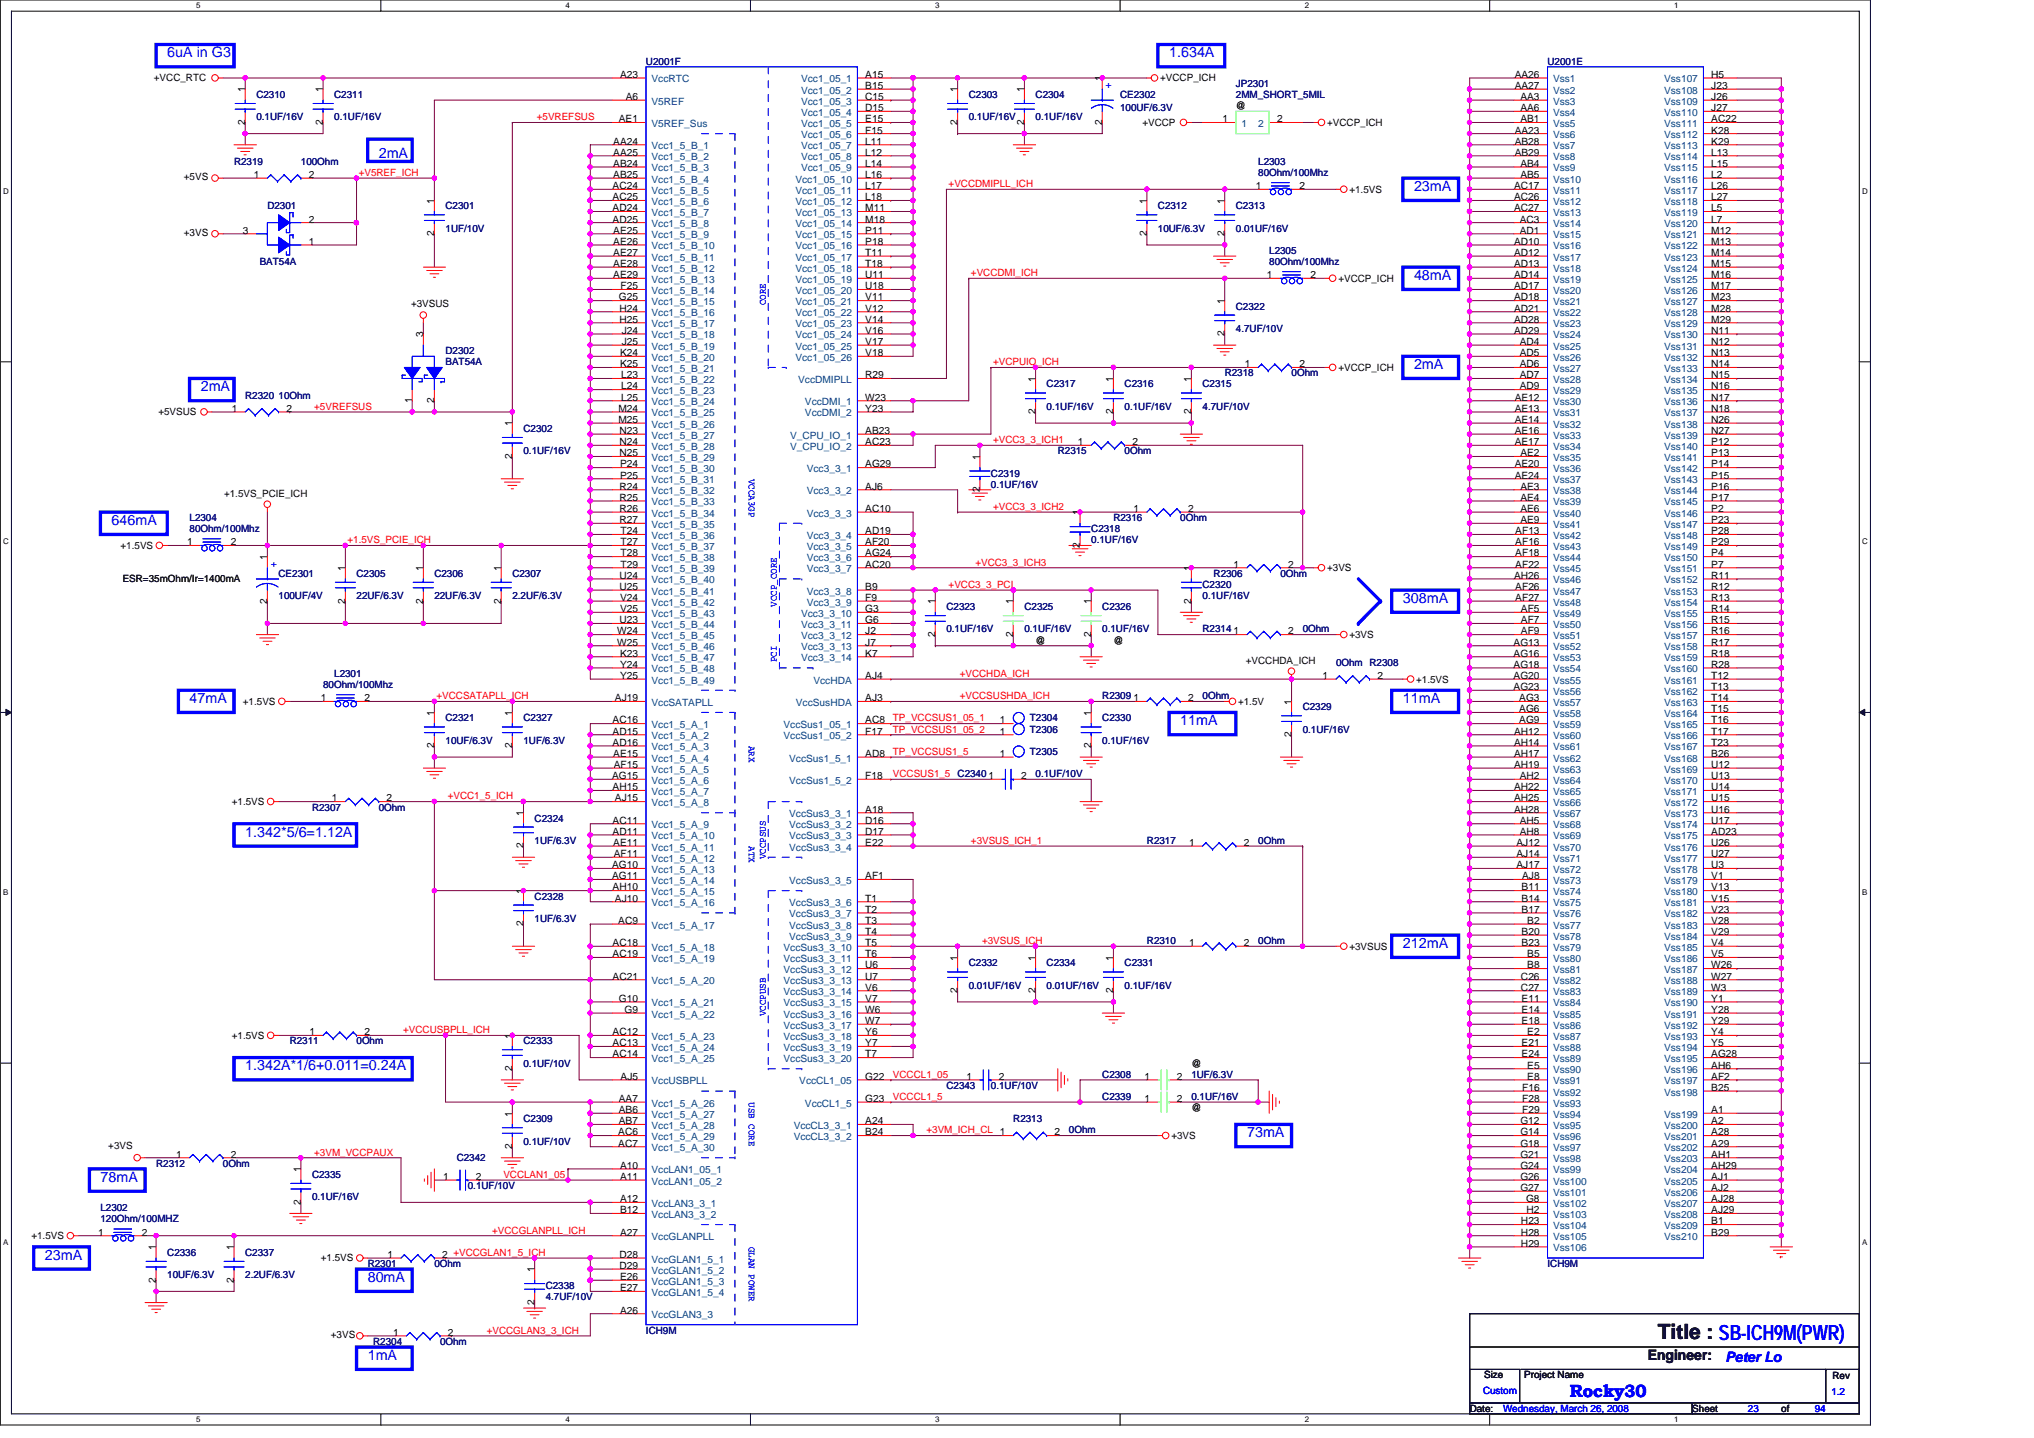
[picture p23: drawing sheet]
<svg xmlns="http://www.w3.org/2000/svg" width="297mm" height="210mm" viewBox="0 0 297 210" stroke-linecap="round" stroke-linejoin="round" font-family="sans-serif">
<defs><g id="words">
<text font-size="3.1" x="242.1" y="195.5">Title : SB-ICH9M(PWR)</text>
<text font-size="2.6" fill="#00f" x="229.3" y="204">Rocky30</text>
<g font-size="2.1" fill="#00f">
<text x="24.4" y="8.4">6uA in G3</text>
<text x="170.7" y="8.4">1.634A</text>
<text x="55.3" y="23">2mA</text>
<text x="206.5" y="27.9">23mA</text>
<text x="206.5" y="40.9">48mA</text>
<text x="206.5" y="53.9">2mA</text>
<text x="29.3" y="57.1">2mA</text>
<text x="16.3" y="76.7">646mA</text>
<text x="204.9" y="88.1">308mA</text>
<text x="27.7" y="102.7">47mA</text>
<text x="172.4" y="105.9">11mA</text>
<text x="204.9" y="102.7">11mA</text>
<text x="35.8" y="122.2">1.342*5/6=1.12A</text>
<text x="204.9" y="138.4">212mA</text>
<text x="35.8" y="156.3">1.342A*1/6+0.011=0.24A</text>
<text x="182.1" y="166.1">73mA</text>
<text x="14.7" y="172.6">78mA</text>
<text x="6.5" y="184">23mA</text>
<text x="53.7" y="187.2">80mA</text>
<text x="53.7" y="198.6">1mA</text>
<text x="252" y="198.9">Peter Lo</text>
</g>
<text font-size="2.1" x="240.6" y="198.6">Engineer:</text>
<g font-size="1.5">
<text x="22.5" y="11.9">+VCC_RTC</text>
<text x="90.5" y="11.4">A23</text>
<text x="126.4" y="11.4">A15</text>
<text x="160.9" y="11.9" transform="rotate(-90 160.9 11.9)">1</text>
<text x="169.4" y="11.9">+VCCP_ICH</text>
<text x="221.2" y="11.4">AA26</text>
<text x="249.9" y="11.4">H5</text>
<text x="35.8" y="13.5" transform="rotate(-90 35.8 13.5)">1</text>
<text x="47.2" y="13.5" transform="rotate(-90 47.2 13.5)">1</text>
<text x="90.4" y="17.9">AE1</text>
<text x="91.4" y="14.6">A6</text>
<text x="126.4" y="13">B15</text>
<text x="126.4" y="14.6">C15</text>
<text x="126.4" y="16.2">D15</text>
<text x="126.4" y="17.9">E15</text>
<text x="139.8" y="13.5" transform="rotate(-90 139.8 13.5)">1</text>
<text x="149.6" y="13.5" transform="rotate(-90 149.6 13.5)">1</text>
<text x="178.5" y="17.9">1</text>
<text x="180.5" y="15.9">@</text>
<text x="186.5" y="17.9">2</text>
<text x="221.2" y="13">AA27</text>
<text x="222" y="14.6">AA3</text>
<text x="222" y="16.2">AA6</text>
<text x="222" y="17.9">AB1</text>
<text x="249.9" y="13">J23</text>
<text x="249.9" y="14.6">J26</text>
<text x="249.9" y="16.2">J27</text>
<text x="249.9" y="17.9">AC22</text>
<text x="35.8" y="18.2" transform="rotate(-90 35.8 18.2)">2</text>
<text x="47.2" y="18.2" transform="rotate(-90 47.2 18.2)">2</text>
<text x="89.6" y="21.1">AA24</text>
<text x="89.6" y="22.7">AA25</text>
<text x="126.4" y="19.5">F15</text>
<text x="126.4" y="21.1">L11</text>
<text x="126.4" y="22.7">L12</text>
<text x="139.8" y="18.2" transform="rotate(-90 139.8 18.2)">2</text>
<text x="149.6" y="18.2" transform="rotate(-90 149.6 18.2)">2</text>
<text x="160.9" y="18.2" transform="rotate(-90 160.9 18.2)">2</text>
<text x="166.8" y="18.4">+VCCP</text>
<text x="193.8" y="18.4">+VCCP_ICH</text>
<text x="221.2" y="19.5">AA23</text>
<text x="221.2" y="21.1">AB28</text>
<text x="221.2" y="22.7">AB29</text>
<text x="249.9" y="19.5">K28</text>
<text x="249.9" y="21.1">K29</text>
<text x="249.9" y="22.7">L13</text>
<text x="26.9" y="26.4">+5VS</text>
<text x="37.1" y="26">1</text>
<text x="45.1" y="26">2</text>
<text x="63.4" y="29.7" transform="rotate(-90 63.4 29.7)">1</text>
<text x="89.5" y="27.6">AC24</text>
<text x="89.5" y="29.3">AC25</text>
<text x="89.6" y="24.4">AB24</text>
<text x="89.6" y="26">AB25</text>
<text x="126.4" y="24.4">L14</text>
<text x="126.4" y="26">L16</text>
<text x="126.4" y="27.6">L17</text>
<text x="126.4" y="29.3">L18</text>
<text x="167.5" y="29.7" transform="rotate(-90 167.5 29.7)">1</text>
<text x="178.8" y="29.7" transform="rotate(-90 178.8 29.7)">1</text>
<text x="183.4" y="27.6">1</text>
<text x="189.8" y="27.6">2</text>
<text x="197.1" y="28.1">+1.5VS</text>
<text x="221.1" y="27.6">AC17</text>
<text x="221.1" y="29.3">AC26</text>
<text x="222" y="24.4">AB4</text>
<text x="222" y="26">AB5</text>
<text x="249.9" y="24.4">L15</text>
<text x="249.9" y="26">L2</text>
<text x="249.9" y="27.6">L26</text>
<text x="249.9" y="29.3">L27</text>
<text x="26.9" y="34.5">+3VS</text>
<text x="35.5" y="34.1">3</text>
<text x="45.1" y="35.8">1</text>
<text x="45.1" y="32.5">2</text>
<text x="63.4" y="34.5" transform="rotate(-90 63.4 34.5)">2</text>
<text x="89.5" y="30.9">AD24</text>
<text x="89.5" y="32.5">AD25</text>
<text x="89.6" y="34.1">AE25</text>
<text x="89.6" y="35.8">AE26</text>
<text x="126.4" y="30.9">M11</text>
<text x="126.4" y="32.5">M18</text>
<text x="126.4" y="34.1">P11</text>
<text x="126.4" y="35.8">P18</text>
<text x="167.5" y="34.5" transform="rotate(-90 167.5 34.5)">2</text>
<text x="178.8" y="34.5" transform="rotate(-90 178.8 34.5)">2</text>
<text x="221.1" y="30.9">AC27</text>
<text x="221.1" y="35.8">AD10</text>
<text x="222" y="32.5">AC3</text>
<text x="222" y="34.1">AD1</text>
<text x="249.9" y="30.9">L5</text>
<text x="249.9" y="32.5">L7</text>
<text x="249.9" y="34.1">M12</text>
<text x="249.9" y="35.8">M13</text>
<text x="89.6" y="37.4">AE27</text>
<text x="89.6" y="39">AE28</text>
<text x="89.6" y="40.6">AE29</text>
<text x="126.4" y="37.4">T11</text>
<text x="126.4" y="39">T18</text>
<text x="126.4" y="40.6">U11</text>
<text x="185" y="40.6">1</text>
<text x="191.4" y="40.6">2</text>
<text x="195.4" y="41.1">+VCCP_ICH</text>
<text x="221.1" y="37.4">AD12</text>
<text x="221.1" y="39">AD13</text>
<text x="221.1" y="40.6">AD14</text>
<text x="249.9" y="37.4">M14</text>
<text x="249.9" y="39">M15</text>
<text x="249.9" y="40.6">M16</text>
<text x="60" y="44.9">+3VSUS</text>
<text x="90.4" y="43.9">G25</text>
<text x="90.5" y="45.5">H24</text>
<text x="90.5" y="47.1">H25</text>
<text x="90.6" y="42.2">F25</text>
<text x="126.4" y="42.2">U18</text>
<text x="126.4" y="45.5">V12</text>
<text x="126.4" y="47.1">V14</text>
<text x="126.4" y="43.9">V11</text>
<text x="178.8" y="44.4" transform="rotate(-90 178.8 44.4)">1</text>
<text x="221.1" y="42.2">AD17</text>
<text x="221.1" y="43.9">AD18</text>
<text x="221.1" y="45.5">AD21</text>
<text x="221.1" y="47.1">AD28</text>
<text x="249.9" y="42.2">M17</text>
<text x="249.9" y="43.9">M23</text>
<text x="249.9" y="45.5">M28</text>
<text x="249.9" y="47.1">M29</text>
<text x="61.8" y="49.3" transform="rotate(-90 61.8 49.3)">3</text>
<text x="90.5" y="52">K24</text>
<text x="90.5" y="53.6">K25</text>
<text x="90.8" y="48.7">J24</text>
<text x="90.8" y="50.4">J25</text>
<text x="126.4" y="50.4">V17</text>
<text x="126.4" y="52">V18</text>
<text x="126.4" y="48.7">V16</text>
<text x="178.8" y="49.1" transform="rotate(-90 178.8 49.1)">2</text>
<text x="181.8" y="53.6">1</text>
<text x="189.8" y="53.6">2</text>
<text x="221.1" y="48.7">AD29</text>
<text x="222" y="50.4">AD4</text>
<text x="222" y="52">AD5</text>
<text x="222" y="53.6">AD6</text>
<text x="249.9" y="48.7">N11</text>
<text x="249.9" y="50.4">N12</text>
<text x="249.9" y="52">N13</text>
<text x="249.9" y="53.6">N14</text>
<text x="60.2" y="58.9" transform="rotate(-90 60.2 58.9)">1</text>
<text x="63.4" y="58.9" transform="rotate(-90 63.4 58.9)">2</text>
<text x="90.7" y="55.2">L23</text>
<text x="90.7" y="56.9">L24</text>
<text x="90.7" y="58.5">L25</text>
<text x="126.4" y="55.2">R29</text>
<text x="126.4" y="58.5">W23</text>
<text x="151.2" y="55.8" transform="rotate(-90 151.2 55.8)">1</text>
<text x="162.6" y="55.8" transform="rotate(-90 162.6 55.8)">1</text>
<text x="174" y="55.8" transform="rotate(-90 174 55.8)">1</text>
<text x="195.4" y="54.1">+VCCP_ICH</text>
<text x="221.2" y="58.5">AE12</text>
<text x="222" y="55.2">AD7</text>
<text x="222" y="56.9">AD9</text>
<text x="249.9" y="55.2">N15</text>
<text x="249.9" y="56.9">N16</text>
<text x="249.9" y="58.5">N17</text>
<text x="23.1" y="60.6">+5VSUS</text>
<text x="33.8" y="60.1">1</text>
<text x="41.8" y="60.1">2</text>
<text x="74.8" y="62.3" transform="rotate(-90 74.8 62.3)">1</text>
<text x="90.3" y="60.1">M24</text>
<text x="90.3" y="61.8">M25</text>
<text x="90.5" y="63.4">N23</text>
<text x="90.5" y="65">N24</text>
<text x="126.4" y="63.4">AB23</text>
<text x="126.4" y="65">AC23</text>
<text x="126.4" y="60.1">Y23</text>
<text x="151.2" y="60.5" transform="rotate(-90 151.2 60.5)">2</text>
<text x="157.4" y="65">1</text>
<text x="162.6" y="60.5" transform="rotate(-90 162.6 60.5)">2</text>
<text x="165.4" y="65">2</text>
<text x="174" y="60.5" transform="rotate(-90 174 60.5)">2</text>
<text x="221.2" y="60.1">AE13</text>
<text x="221.2" y="61.8">AE14</text>
<text x="221.2" y="63.4">AE16</text>
<text x="221.2" y="65">AE17</text>
<text x="249.9" y="60.1">N18</text>
<text x="249.9" y="61.8">N26</text>
<text x="249.9" y="63.4">N27</text>
<text x="249.9" y="65">P12</text>
<text x="74.8" y="67" transform="rotate(-90 74.8 67)">2</text>
<text x="90.5" y="66.6">N25</text>
<text x="90.5" y="71.5">R24</text>
<text x="90.5" y="68.3">P24</text>
<text x="90.5" y="69.9">P25</text>
<text x="126.4" y="68.3">AG29</text>
<text x="126.4" y="71.5">AJ6</text>
<text x="143.1" y="71.9" transform="rotate(-90 143.1 71.9)">2</text>
<text x="143.1" y="67.1" transform="rotate(-90 143.1 67.1)">1</text>
<text x="221.2" y="68.3">AE20</text>
<text x="221.2" y="69.9">AE24</text>
<text x="222" y="66.6">AE2</text>
<text x="222" y="71.5">AE3</text>
<text x="249.9" y="66.6">P13</text>
<text x="249.9" y="68.3">P14</text>
<text x="249.9" y="69.9">P15</text>
<text x="249.9" y="71.5">P16</text>
<text x="32.7" y="72.5">+1.5VS_PCIE_ICH</text>
<text x="90.5" y="73.1">R25</text>
<text x="90.5" y="74.8">R26</text>
<text x="90.5" y="76.4">R27</text>
<text x="126.4" y="74.8">AC10</text>
<text x="157.7" y="75.3" transform="rotate(-90 157.7 75.3)">1</text>
<text x="165.5" y="74.8">1</text>
<text x="173.5" y="74.8">2</text>
<text x="222" y="73.1">AE4</text>
<text x="222" y="74.8">AE6</text>
<text x="222" y="76.4">AE9</text>
<text x="249.9" y="73.1">P17</text>
<text x="249.9" y="74.8">P2</text>
<text x="249.9" y="76.4">P23</text>
<text x="17.6" y="80.2">+1.5VS</text>
<text x="27.3" y="79.6">1</text>
<text x="33.7" y="79.6">2</text>
<text x="39" y="81.8" transform="rotate(-90 39 81.8)">1</text>
<text x="50.4" y="83.4" transform="rotate(-90 50.4 83.4)">1</text>
<text x="61.8" y="83.4" transform="rotate(-90 61.8 83.4)">1</text>
<text x="73.2" y="83.4" transform="rotate(-90 73.2 83.4)">1</text>
<text x="90.6" y="78">T24</text>
<text x="90.6" y="79.6">T27</text>
<text x="90.6" y="81.3">T28</text>
<text x="90.6" y="82.9">T29</text>
<text x="126.4" y="78">AD19</text>
<text x="126.4" y="79.6">AF20</text>
<text x="126.4" y="81.3">AG24</text>
<text x="126.4" y="82.9">AC20</text>
<text x="157.7" y="80" transform="rotate(-90 157.7 80)">2</text>
<text x="174" y="83.4" transform="rotate(-90 174 83.4)">1</text>
<text x="180.1" y="82.9">1</text>
<text x="188.1" y="82.9">2</text>
<text x="193.8" y="83.4">+3VS</text>
<text x="221.3" y="78">AF13</text>
<text x="221.3" y="79.6">AF16</text>
<text x="221.3" y="81.3">AF18</text>
<text x="221.3" y="82.9">AF22</text>
<text x="249.9" y="78">P28</text>
<text x="249.9" y="79.6">P29</text>
<text x="249.9" y="81.3">P4</text>
<text x="249.9" y="82.9">P7</text>
<text x="17.9" y="85">ESR=35mOhm/Ir=1400mA</text>
<text x="39" y="88.1" transform="rotate(-90 39 88.1)">2</text>
<text x="50.4" y="88.1" transform="rotate(-90 50.4 88.1)">2</text>
<text x="61.8" y="88.1" transform="rotate(-90 61.8 88.1)">2</text>
<text x="73.2" y="88.1" transform="rotate(-90 73.2 88.1)">2</text>
<text x="90.5" y="84.5">U24</text>
<text x="90.5" y="86.1">U25</text>
<text x="90.5" y="89.4">V25</text>
<text x="90.5" y="87.8">V24</text>
<text x="126.4" y="89.4">G3</text>
<text x="126.4" y="87.8">F9</text>
<text x="126.4" y="86.1">B9</text>
<text x="136.6" y="88.3" transform="rotate(-90 136.6 88.3)">1</text>
<text x="148" y="88.3" transform="rotate(-90 148 88.3)">1</text>
<text x="159.3" y="88.3" transform="rotate(-90 159.3 88.3)">1</text>
<text x="174" y="88.1" transform="rotate(-90 174 88.1)">2</text>
<text x="221.1" y="84.5">AH26</text>
<text x="221.3" y="86.1">AF26</text>
<text x="221.3" y="87.8">AF27</text>
<text x="222.1" y="89.4">AF5</text>
<text x="249.9" y="84.5">R11</text>
<text x="249.9" y="86.1">R12</text>
<text x="249.9" y="87.8">R13</text>
<text x="249.9" y="89.4">R14</text>
<text x="90.1" y="92.6">W24</text>
<text x="90.1" y="94.3">W25</text>
<text x="90.5" y="91">U23</text>
<text x="90.5" y="95.9">K23</text>
<text x="126.4" y="91">G6</text>
<text x="126.4" y="92.6">J2</text>
<text x="126.4" y="94.3">J7</text>
<text x="126.4" y="95.9">K7</text>
<text x="136.6" y="93" transform="rotate(-90 136.6 93)">2</text>
<text x="148" y="93" transform="rotate(-90 148 93)">2</text>
<text x="151.2" y="94">@</text>
<text x="159.3" y="93" transform="rotate(-90 159.3 93)">2</text>
<text x="162.6" y="94">@</text>
<text x="180.1" y="92.6">1</text>
<text x="188.1" y="92.6">2</text>
<text x="197.1" y="93.2">+3VS</text>
<text x="221" y="94.3">AG13</text>
<text x="221" y="95.9">AG16</text>
<text x="222.1" y="91">AF7</text>
<text x="222.1" y="92.6">AF9</text>
<text x="249.9" y="91">R15</text>
<text x="249.9" y="92.6">R16</text>
<text x="249.9" y="94.3">R17</text>
<text x="249.9" y="95.9">R18</text>
<text x="90.5" y="97.5">Y24</text>
<text x="90.5" y="99.1">Y25</text>
<text x="126.4" y="99.1">AJ4</text>
<text x="181.9" y="96.9">+VCCHDA_ICH</text>
<text x="193.1" y="99.1">1</text>
<text x="201.1" y="99.1">2</text>
<text x="206.8" y="99.7">+1.5VS</text>
<text x="221" y="97.5">AG18</text>
<text x="221" y="99.1">AG20</text>
<text x="221" y="100.8">AG23</text>
<text x="249.9" y="97.5">R28</text>
<text x="249.9" y="99.1">T12</text>
<text x="249.9" y="100.8">T13</text>
<text x="35.5" y="102.9">+1.5VS</text>
<text x="46.8" y="102.4">1</text>
<text x="53.2" y="102.4">2</text>
<text x="63.4" y="104.5" transform="rotate(-90 63.4 104.5)">1</text>
<text x="74.8" y="104.5" transform="rotate(-90 74.8 104.5)">1</text>
<text x="89.5" y="105.6">AC16</text>
<text x="89.5" y="107.3">AD15</text>
<text x="89.8" y="102.4">AJ19</text>
<text x="126.4" y="102.4">AJ3</text>
<text x="126.4" y="105.6">AC8</text>
<text x="126.4" y="107.3">F17</text>
<text x="146" y="107.3">1</text>
<text x="146" y="105.6">1</text>
<text x="159.3" y="104.5" transform="rotate(-90 159.3 104.5)">1</text>
<text x="165.5" y="102.4">1</text>
<text x="173.5" y="102.4">2</text>
<text x="180.8" y="102.9">+1.5V</text>
<text x="188.6" y="107.6" transform="rotate(-90 188.6 107.6)">2</text>
<text x="188.6" y="102.9" transform="rotate(-90 188.6 102.9)">1</text>
<text x="221.1" y="107.3">AH12</text>
<text x="221.9" y="102.4">AG3</text>
<text x="221.9" y="104">AG6</text>
<text x="221.9" y="105.6">AG9</text>
<text x="249.9" y="102.4">T14</text>
<text x="249.9" y="104">T15</text>
<text x="249.9" y="105.6">T16</text>
<text x="249.9" y="107.3">T17</text>
<text x="63.4" y="109.3" transform="rotate(-90 63.4 109.3)">2</text>
<text x="74.8" y="109.3" transform="rotate(-90 74.8 109.3)">2</text>
<text x="89.4" y="113.8">AG15</text>
<text x="89.5" y="108.9">AD16</text>
<text x="89.6" y="110.5">AE15</text>
<text x="89.6" y="112.1">AF15</text>
<text x="126.4" y="110.5">AD8</text>
<text x="126.4" y="113.8">F18</text>
<text x="144.4" y="113.8">1</text>
<text x="146" y="110.5">1</text>
<text x="149.1" y="113.8">2</text>
<text x="159.3" y="109.3" transform="rotate(-90 159.3 109.3)">2</text>
<text x="221.1" y="108.9">AH14</text>
<text x="221.1" y="110.5">AH17</text>
<text x="221.1" y="112.1">AH19</text>
<text x="222" y="113.8">AH2</text>
<text x="249.9" y="108.9">T23</text>
<text x="249.9" y="112.1">U12</text>
<text x="249.9" y="113.8">U13</text>
<text x="249.9" y="110.5">B26</text>
<text x="33.9" y="117.5">+1.5VS</text>
<text x="48.5" y="117">1</text>
<text x="56.4" y="117">2</text>
<text x="76.4" y="119.1" transform="rotate(-90 76.4 119.1)">1</text>
<text x="89.5" y="115.4">AH15</text>
<text x="89.8" y="117">AJ15</text>
<text x="126.4" y="118.7">A18</text>
<text x="221.1" y="115.4">AH22</text>
<text x="221.1" y="117">AH25</text>
<text x="221.1" y="118.7">AH28</text>
<text x="249.9" y="115.4">U14</text>
<text x="249.9" y="117">U15</text>
<text x="249.9" y="118.7">U16</text>
<text x="76.4" y="123.9" transform="rotate(-90 76.4 123.9)">2</text>
<text x="89.5" y="120.3">AC11</text>
<text x="89.5" y="121.9">AD11</text>
<text x="89.6" y="123.5">AE11</text>
<text x="89.6" y="125.2">AF11</text>
<text x="126.4" y="120.3">D16</text>
<text x="126.4" y="121.9">D17</text>
<text x="126.4" y="123.5">E22</text>
<text x="173.6" y="123.5">1</text>
<text x="181.6" y="123.5">2</text>
<text x="221.5" y="123.5">AJ12</text>
<text x="221.5" y="125.2">AJ14</text>
<text x="222" y="120.3">AH5</text>
<text x="222" y="121.9">AH8</text>
<text x="249.9" y="120.3">U17</text>
<text x="249.9" y="121.9">AD23</text>
<text x="249.9" y="123.5">U26</text>
<text x="249.9" y="125.2">U27</text>
<text x="76.4" y="130.5" transform="rotate(-90 76.4 130.5)">1</text>
<text x="89.4" y="126.8">AG10</text>
<text x="89.4" y="128.4">AG11</text>
<text x="89.5" y="130">AH10</text>
<text x="89.8" y="131.7">AJ10</text>
<text x="126.4" y="131.7">T1</text>
<text x="126.4" y="128.4">AF1</text>
<text x="221.5" y="126.8">AJ17</text>
<text x="222.2" y="130">B11</text>
<text x="222.2" y="131.7">B14</text>
<text x="222.3" y="128.4">AJ8</text>
<text x="249.9" y="126.8">U3</text>
<text x="249.9" y="128.4">V1</text>
<text x="249.9" y="130">V13</text>
<text x="249.9" y="131.7">V15</text>
<text x="76.4" y="135.3" transform="rotate(-90 76.4 135.3)">2</text>
<text x="90.3" y="134.9">AC9</text>
<text x="126.4" y="133.3">T2</text>
<text x="126.4" y="134.9">T3</text>
<text x="126.4" y="136.5">T4</text>
<text x="222.2" y="133.3">B17</text>
<text x="222.2" y="136.5">B20</text>
<text x="223" y="134.9">B2</text>
<text x="249.9" y="133.3">V23</text>
<text x="249.9" y="134.9">V28</text>
<text x="249.9" y="136.5">V29</text>
<text x="89.5" y="143">AC21</text>
<text x="89.5" y="139.8">AC19</text>
<text x="89.5" y="138.2">AC18</text>
<text x="126.4" y="138.2">T5</text>
<text x="126.4" y="139.8">T6</text>
<text x="126.4" y="141.4">U6</text>
<text x="126.4" y="143">U7</text>
<text x="139.8" y="140.3" transform="rotate(-90 139.8 140.3)">1</text>
<text x="151.2" y="140.3" transform="rotate(-90 151.2 140.3)">1</text>
<text x="162.6" y="140.3" transform="rotate(-90 162.6 140.3)">1</text>
<text x="173.6" y="138.2">1</text>
<text x="181.6" y="138.2">2</text>
<text x="197.1" y="138.7">+3VSUS</text>
<text x="222.1" y="143">C26</text>
<text x="222.2" y="138.2">B23</text>
<text x="223" y="139.8">B5</text>
<text x="223" y="141.4">B8</text>
<text x="249.9" y="138.2">V4</text>
<text x="249.9" y="139.8">V5</text>
<text x="249.9" y="141.4">W26</text>
<text x="249.9" y="143">W27</text>
<text x="90.4" y="146.3">G10</text>
<text x="91.2" y="147.9">G9</text>
<text x="126.4" y="144.7">V6</text>
<text x="126.4" y="146.3">V7</text>
<text x="126.4" y="147.9">W6</text>
<text x="126.4" y="149.5">W7</text>
<text x="139.8" y="145" transform="rotate(-90 139.8 145)">2</text>
<text x="151.2" y="145" transform="rotate(-90 151.2 145)">2</text>
<text x="162.6" y="145" transform="rotate(-90 162.6 145)">2</text>
<text x="222.1" y="144.7">C27</text>
<text x="222.2" y="146.3">E11</text>
<text x="222.2" y="147.9">E14</text>
<text x="222.2" y="149.5">E18</text>
<text x="249.9" y="144.7">W3</text>
<text x="249.9" y="146.3">Y1</text>
<text x="249.9" y="147.9">Y28</text>
<text x="249.9" y="149.5">Y29</text>
<text x="33.9" y="151.7">+1.5VS</text>
<text x="45.2" y="151.2">1</text>
<text x="53.2" y="151.2">2</text>
<text x="74.8" y="151.7" transform="rotate(-90 74.8 151.7)">1</text>
<text x="89.5" y="151.2">AC12</text>
<text x="89.5" y="152.8">AC13</text>
<text x="89.5" y="154.4">AC14</text>
<text x="126.4" y="151.2">Y6</text>
<text x="126.4" y="152.8">Y7</text>
<text x="126.4" y="154.4">T7</text>
<text x="174" y="155.7">@</text>
<text x="222.2" y="152.8">E21</text>
<text x="222.2" y="154.4">E24</text>
<text x="223" y="151.2">E2</text>
<text x="249.9" y="151.2">Y4</text>
<text x="249.9" y="152.8">Y5</text>
<text x="249.9" y="154.4">AG28</text>
<text x="74.8" y="156.4" transform="rotate(-90 74.8 156.4)">2</text>
<text x="90.4" y="160.9">AA7</text>
<text x="90.6" y="157.7">AJ5</text>
<text x="126.4" y="157.7">G22</text>
<text x="126.4" y="160.9">G23</text>
<text x="141.1" y="157.7">1</text>
<text x="145.9" y="157.7">2</text>
<text x="167.1" y="157.7">1</text>
<text x="167.1" y="160.9">1</text>
<text x="171.9" y="157.7">2</text>
<text x="171.9" y="160.9">2</text>
<text x="222.3" y="159.3">F16</text>
<text x="222.3" y="160.9">F28</text>
<text x="223" y="156">E5</text>
<text x="223" y="157.7">E8</text>
<text x="249.9" y="156">AH6</text>
<text x="249.9" y="157.7">AF2</text>
<text x="249.9" y="159.3">B25</text>
<text x="15.8" y="167.8">+3VS</text>
<text x="74.8" y="167.8" transform="rotate(-90 74.8 167.8)">2</text>
<text x="74.8" y="163" transform="rotate(-90 74.8 163)">1</text>
<text x="90.3" y="165.8">AC6</text>
<text x="90.3" y="167.4">AC7</text>
<text x="90.4" y="162.5">AB6</text>
<text x="90.4" y="164.2">AB7</text>
<text x="126.4" y="165.8">B24</text>
<text x="126.4" y="164.2">A24</text>
<text x="154" y="165.8">2</text>
<text x="171.1" y="166.3">+3VS</text>
<text x="174" y="162.2">@</text>
<text x="222" y="164.2">G12</text>
<text x="222" y="165.8">G14</text>
<text x="222" y="167.4">G18</text>
<text x="222.3" y="162.5">F29</text>
<text x="249.9" y="162.5">A1</text>
<text x="249.9" y="164.2">A2</text>
<text x="249.9" y="165.8">A28</text>
<text x="249.9" y="167.4">A29</text>
<text x="25.7" y="169">1</text>
<text x="33.7" y="169">2</text>
<text x="43.9" y="171.2" transform="rotate(-90 43.9 171.2)">1</text>
<text x="64.7" y="172.3">1</text>
<text x="69.5" y="172.3">2</text>
<text x="90.5" y="170.7">A10</text>
<text x="90.5" y="172.3">A11</text>
<text x="222" y="170.7">G24</text>
<text x="222" y="172.3">G26</text>
<text x="222" y="173.9">G27</text>
<text x="222" y="169">G21</text>
<text x="249.9" y="169">AH1</text>
<text x="249.9" y="170.7">AH29</text>
<text x="249.9" y="172.3">AJ1</text>
<text x="249.9" y="173.9">AJ2</text>
<text x="43.9" y="175.9" transform="rotate(-90 43.9 175.9)">2</text>
<text x="90.5" y="175.6">A12</text>
<text x="90.5" y="177.2">B12</text>
<text x="222.1" y="178.8">H23</text>
<text x="222.9" y="175.6">G8</text>
<text x="222.9" y="177.2">H2</text>
<text x="249.9" y="175.6">AJ28</text>
<text x="249.9" y="177.2">AJ29</text>
<text x="249.9" y="178.8">B1</text>
<text x="4.6" y="181">+1.5VS</text>
<text x="14.3" y="180.4">1</text>
<text x="20.7" y="180.4">2</text>
<text x="22.8" y="182.6" transform="rotate(-90 22.8 182.6)">1</text>
<text x="34.2" y="182.6" transform="rotate(-90 34.2 182.6)">1</text>
<text x="46.9" y="184.2">+1.5VS</text>
<text x="56.6" y="183.7">1</text>
<text x="64.6" y="183.7">2 +VCCGLAN1_5_ICH</text>
<text x="78.1" y="185.8" transform="rotate(-90 78.1 185.8)">1</text>
<text x="90.5" y="185.3">D29</text>
<text x="90.5" y="183.7">D28</text>
<text x="90.5" y="180.4">A27</text>
<text x="222.1" y="180.4">H28</text>
<text x="222.1" y="182.1">H29</text>
<text x="249.9" y="180.4">B29</text>
<text x="22.8" y="187.3" transform="rotate(-90 22.8 187.3)">2</text>
<text x="34.2" y="187.3" transform="rotate(-90 34.2 187.3)">2</text>
<text x="78.1" y="190.5" transform="rotate(-90 78.1 190.5)">2</text>
<text x="90.5" y="188.6">E27</text>
<text x="90.5" y="186.9">E26</text>
<text x="90.5" y="191.8">A26</text>
<text x="48.3" y="195.4">+3VS</text>
<text x="57.4" y="195.1">1</text>
<text x="65.4" y="195.1">2</text>
<text x="216.7" y="201.3">Size</text>
<text x="222.6" y="201.3">Project Name</text>
<text x="267.6" y="201.4">Rev</text>
<text x="214.6" y="206.1">Date:</text>
<text x="247.1" y="206.1">Sheet</text>
<text x="260.1" y="206.1">of</text>
</g>
<g font-size="1.5" fill="#000080">
<text x="94.3" y="9.4">U2001F</text>
<text x="226" y="9.4">U2001E</text>
<text x="37.4" y="14.3">C2310</text>
<text x="37.4" y="17.6">0.1UF/16V</text>
<text x="48.8" y="14.3">C2311</text>
<text x="48.8" y="17.6">0.1UF/16V</text>
<text x="141.5" y="14.3">C2303</text>
<text x="141.5" y="17.6">0.1UF/16V</text>
<text x="151.2" y="14.3">C2304</text>
<text x="151.2" y="17.6">0.1UF/16V</text>
<text x="163.6" y="14.3">CE2302</text>
<text x="163.6" y="16.3">100UF/6.3V</text>
<text x="180.5" y="12.7">JP2301</text>
<text x="180.5" y="14.3">2MM_SHORT_5MIL</text>
<text x="34.2" y="24.1">R2319</text>
<text x="43.9" y="24.1">100Ohm</text>
<text x="183.7" y="24.1">L2303</text>
<text x="183.7" y="25.7">80Ohm/100Mhz</text>
<text x="39" y="30.6">D2301</text>
<text x="65.1" y="30.6">C2301</text>
<text x="65.1" y="33.8">1UF/10V</text>
<text x="169.1" y="30.6">C2312</text>
<text x="169.1" y="33.8">10UF/6.3V</text>
<text x="180.5" y="30.6">C2313</text>
<text x="180.5" y="33.8">0.01UF/16V</text>
<text x="37.9" y="38.7">BAT54A</text>
<text x="185.4" y="37.1">L2305</text>
<text x="185.4" y="38.7">80Ohm/100Mhz</text>
<text x="180.5" y="45.2">C2322</text>
<text x="65.1" y="51.7">D2302</text>
<text x="65.1" y="53.3">BAT54A</text>
<text x="180.5" y="48.5">4.7UF/10V</text>
<text x="35.8" y="58.2">R2320 10Ohm</text>
<text x="152.8" y="56.6">C2317</text>
<text x="152.8" y="59.8">0.1UF/16V</text>
<text x="164.2" y="56.6">C2316</text>
<text x="164.2" y="59.8">0.1UF/16V</text>
<text x="175.6" y="56.6">C2315</text>
<text x="175.6" y="59.8">4.7UF/10V</text>
<text x="178.9" y="55">R2318</text>
<text x="188.6" y="55">0Ohm</text>
<text x="76.5" y="63.1">C2302</text>
<text x="76.5" y="66.3">0.1UF/16V</text>
<text x="144.7" y="69.6">C2319</text>
<text x="144.7" y="71.2">0.1UF/16V</text>
<text x="154.5" y="66.3">R2315</text>
<text x="164.2" y="66.3">0Ohm</text>
<text x="27.7" y="76.1">L2304</text>
<text x="27.7" y="77.7">80Ohm/100Mhz</text>
<text x="159.4" y="77.7">C2318</text>
<text x="162.6" y="76.1">R2316</text>
<text x="172.4" y="76.1">0Ohm</text>
<text x="159.4" y="79.4">0.1UF/16V</text>
<text x="40.7" y="84.2">CE2301</text>
<text x="40.7" y="87.5">100UF/4V</text>
<text x="52.1" y="84.2">C2305</text>
<text x="52.1" y="87.5">22UF/6.3V</text>
<text x="63.4" y="84.2">C2306</text>
<text x="63.4" y="87.5">22UF/6.3V</text>
<text x="74.8" y="84.2">C2307</text>
<text x="74.8" y="87.5">2.2UF/6.3V</text>
<text x="138.2" y="89.1">C2323</text>
<text x="149.6" y="89.1">C2325</text>
<text x="161" y="89.1">C2326</text>
<text x="175.6" y="85.9">C2320</text>
<text x="175.6" y="87.5">0.1UF/16V</text>
<text x="177.2" y="84.2">R2306</text>
<text x="187" y="84.2">0Ohm</text>
<text x="138.2" y="92.4">0.1UF/16V</text>
<text x="149.6" y="92.4">0.1UF/16V</text>
<text x="161" y="92.4">0.1UF/16V</text>
<text x="175.6" y="92.4">R2314</text>
<text x="190.2" y="92.4">0Ohm</text>
<text x="47.2" y="100.5">80Ohm/100Mhz</text>
<text x="48.8" y="98.8">L2301</text>
<text x="195.1" y="97.2">0Ohm R2308</text>
<text x="65.1" y="105.3">C2321</text>
<text x="76.5" y="105.3">C2327</text>
<text x="150.4" y="107">T2306</text>
<text x="150.4" y="105.3">T2304</text>
<text x="161" y="105.3">C2330</text>
<text x="161" y="102.1">R2309</text>
<text x="175.6" y="102.1">0Ohm</text>
<text x="190.2" y="103.7">C2329</text>
<text x="190.2" y="107">0.1UF/16V</text>
<text x="65.1" y="108.6">10UF/6.3V</text>
<text x="76.5" y="108.6">1UF/6.3V</text>
<text x="139.8" y="113.5">C2340</text>
<text x="150.4" y="110.2">T2305</text>
<text x="151.2" y="113.5">0.1UF/10V</text>
<text x="161" y="108.6">0.1UF/16V</text>
<text x="45.6" y="118.4">R2307</text>
<text x="55.3" y="118.4">0Ohm</text>
<text x="78.1" y="120">C2324</text>
<text x="78.1" y="123.2">1UF/6.3V</text>
<text x="167.5" y="123.2">R2317</text>
<text x="183.7" y="123.2">0Ohm</text>
<text x="78.1" y="131.4">C2328</text>
<text x="78.1" y="134.6">1UF/6.3V</text>
<text x="167.5" y="137.9">R2310</text>
<text x="183.7" y="137.9">0Ohm</text>
<text x="141.5" y="141.1">C2332</text>
<text x="152.8" y="141.1">C2334</text>
<text x="164.2" y="141.1">C2331</text>
<text x="141.5" y="144.4">0.01UF/16V</text>
<text x="152.8" y="144.4">0.01UF/16V</text>
<text x="164.2" y="144.4">0.1UF/16V</text>
<text x="42.3" y="152.5">R2311</text>
<text x="52.1" y="152.5">0Ohm</text>
<text x="76.5" y="152.5">C2333</text>
<text x="76.5" y="155.7">0.1UF/10V</text>
<text x="138.2" y="159">C2343</text>
<text x="144.7" y="159">0.1UF/10V</text>
<text x="161" y="157.4">C2308</text>
<text x="161" y="160.6">C2339</text>
<text x="174" y="157.4">1UF/6.3V</text>
<text x="174" y="160.6">0.1UF/16V</text>
<text x="76.5" y="163.9">C2309</text>
<text x="76.5" y="167.1">0.1UF/10V</text>
<text x="148" y="163.9">R2313</text>
<text x="156.1" y="165.5">0Ohm</text>
<text x="22.8" y="170.4">R2312</text>
<text x="32.5" y="170.4">0Ohm</text>
<text x="45.6" y="172">C2335</text>
<text x="66.7" y="169.6">C2342</text>
<text x="68.3" y="173.6">0.1UF/10V</text>
<text x="14.7" y="176.9">L2302</text>
<text x="14.7" y="178.5">120Ohm/100MHZ</text>
<text x="45.6" y="175.3">0.1UF/16V</text>
<text x="24.4" y="183.4">C2336</text>
<text x="35.8" y="183.4">C2337</text>
<text x="53.7" y="185">R2301</text>
<text x="63.4" y="185">0Ohm</text>
<text x="226" y="185">ICH9M</text>
<text x="24.4" y="186.6">10UF/6.3V</text>
<text x="35.8" y="186.6">2.2UF/6.3V</text>
<text x="79.7" y="188.3">C2338</text>
<text x="79.7" y="189.9">4.7UF/10V</text>
<text x="54.5" y="196.4">R2304</text>
<text x="64.3" y="196.4">0Ohm</text>
<text x="94.3" y="194.8">ICH9M</text>
</g>
<g font-size="1.5" fill="#f00">
<text x="78.4" y="17.6">+5VREFSUS</text>
<text x="52.4" y="25.7">+V5REF_ICH</text>
<text x="138.5" y="27.3">+VCCDMIPLL_ICH</text>
<text x="141.8" y="40.3">+VCCDMI_ICH</text>
<text x="145" y="53.3">+VCPUIO_ICH</text>
<text x="45.9" y="59.8">+5VREFSUS</text>
<text x="145" y="64.7">+VCC3_3_ICH1</text>
<text x="145" y="74.5">+VCC3_3_ICH2</text>
<text x="50.8" y="79.3">+1.5VS_PCIE_ICH</text>
<text x="142.4" y="82.6">+VCC3_3_ICH3</text>
<text x="138.5" y="85.9">+VCC3_3_PCI</text>
<text x="140.2" y="98.8">+VCCHDA_ICH</text>
<text x="63.8" y="102.1">+VCCSATAPLL_ICH</text>
<text x="130.4" y="105.3">TP_VCCSUS1_05_1</text>
<text x="130.4" y="107">TP_VCCSUS1_05_2</text>
<text x="140.2" y="102.1">+VCCSUSHDA_ICH</text>
<text x="130.4" y="110.2">TP_VCCSUS1_5</text>
<text x="130.4" y="113.5">VCCSUS1_5</text>
<text x="65.4" y="116.7">+VCC1_5_ICH</text>
<text x="141.8" y="123.2">+3VSUS_ICH_1</text>
<text x="143.4" y="137.9">+3VSUS_ICH</text>
<text x="58.9" y="150.9">+VCCUSBPLL_ICH</text>
<text x="130.4" y="160.6">VCCCL1_5</text>
<text x="130.4" y="157.4">VCCCL1_05</text>
<text x="135.3" y="165.5">+3VM_ICH_CL 1</text>
<text x="45.9" y="168.7">+3VM_VCCPAUX</text>
<text x="73.5" y="172">VCCLAN1_05</text>
<text x="71.9" y="180.1">+VCCGLANPLL_ICH</text>
<text x="71.1" y="194.8">+VCCGLAN3_3_ICH</text>
</g>
<g font-size="1.5" fill="#004080">
<text x="95.1" y="15.3">V5REF</text>
<text x="95.1" y="12">VccRTC</text>
<text x="117" y="12">Vcc1_05_1</text>
<text x="117" y="13.7">Vcc1_05_2</text>
<text x="117" y="15.3">Vcc1_05_3</text>
<text x="117" y="16.9">Vcc1_05_4</text>
<text x="226.8" y="12">Vss1</text>
<text x="226.8" y="13.7">Vss2</text>
<text x="226.8" y="15.3">Vss3</text>
<text x="226.8" y="16.9">Vss4</text>
<text x="243" y="12">Vss107</text>
<text x="243" y="13.7">Vss108</text>
<text x="243" y="15.3">Vss109</text>
<text x="243" y="16.9">Vss110</text>
<text x="95.1" y="18.5">V5REF_Sus</text>
<text x="95.1" y="21.8">Vcc1_5_B_1</text>
<text x="95.1" y="23.4">Vcc1_5_B_2</text>
<text x="117" y="18.5">Vcc1_05_5</text>
<text x="117" y="20.2">Vcc1_05_6</text>
<text x="117" y="21.8">Vcc1_05_7</text>
<text x="117" y="23.4">Vcc1_05_8</text>
<text x="181.3" y="18.5">1</text>
<text x="183.7" y="18.5">2</text>
<text x="226.8" y="18.5">Vss5</text>
<text x="226.8" y="20.2">Vss6</text>
<text x="226.8" y="21.8">Vss7</text>
<text x="226.8" y="23.4">Vss8</text>
<text x="243" y="18.5">Vss111</text>
<text x="243" y="20.2">Vss112</text>
<text x="243" y="21.8">Vss113</text>
<text x="243" y="23.4">Vss114</text>
<text x="95.1" y="25">Vcc1_5_B_3</text>
<text x="95.1" y="26.7">Vcc1_5_B_4</text>
<text x="95.1" y="28.3">Vcc1_5_B_5</text>
<text x="95.1" y="29.9">Vcc1_5_B_6</text>
<text x="116.2" y="26.7">Vcc1_05_10</text>
<text x="116.2" y="28.3">Vcc1_05_11</text>
<text x="116.2" y="29.9">Vcc1_05_12</text>
<text x="117" y="25">Vcc1_05_9</text>
<text x="226.8" y="25">Vss9</text>
<text x="226.8" y="26.7">Vss10</text>
<text x="226.8" y="28.3">Vss11</text>
<text x="226.8" y="29.9">Vss12</text>
<text x="243" y="25">Vss115</text>
<text x="243" y="26.7">Vss116</text>
<text x="243" y="28.3">Vss117</text>
<text x="243" y="29.9">Vss118</text>
<text x="95.1" y="31.5">Vcc1_5_B_7</text>
<text x="95.1" y="33.2">Vcc1_5_B_8</text>
<text x="95.1" y="34.8">Vcc1_5_B_9</text>
<text x="116.2" y="31.5">Vcc1_05_13</text>
<text x="116.2" y="33.2">Vcc1_05_14</text>
<text x="116.2" y="34.8">Vcc1_05_15</text>
<text x="226.8" y="31.5">Vss13</text>
<text x="226.8" y="33.2">Vss14</text>
<text x="226.8" y="34.8">Vss15</text>
<text x="243" y="31.5">Vss119</text>
<text x="243" y="33.2">Vss120</text>
<text x="243" y="34.8">Vss121</text>
<text x="95.1" y="36.4">Vcc1_5_B_10</text>
<text x="95.1" y="38.1">Vcc1_5_B_11</text>
<text x="95.1" y="39.7">Vcc1_5_B_12</text>
<text x="95.1" y="41.3">Vcc1_5_B_13</text>
<text x="116.2" y="36.4">Vcc1_05_16</text>
<text x="116.2" y="38.1">Vcc1_05_17</text>
<text x="116.2" y="39.7">Vcc1_05_18</text>
<text x="116.2" y="41.3">Vcc1_05_19</text>
<text x="226.8" y="36.4">Vss16</text>
<text x="226.8" y="38.1">Vss17</text>
<text x="226.8" y="39.7">Vss18</text>
<text x="226.8" y="41.3">Vss19</text>
<text x="243" y="36.4">Vss122</text>
<text x="243" y="38.1">Vss123</text>
<text x="243" y="39.7">Vss124</text>
<text x="243" y="41.3">Vss125</text>
<text x="95.1" y="42.9">Vcc1_5_B_14</text>
<text x="95.1" y="44.6">Vcc1_5_B_15</text>
<text x="95.1" y="46.2">Vcc1_5_B_16</text>
<text x="95.1" y="47.8">Vcc1_5_B_17</text>
<text x="116.2" y="42.9">Vcc1_05_20</text>
<text x="116.2" y="46.2">Vcc1_05_22</text>
<text x="116.2" y="47.8">Vcc1_05_23</text>
<text x="116.2" y="44.6">Vcc1_05_21</text>
<text x="226.8" y="42.9">Vss20</text>
<text x="226.8" y="44.6">Vss21</text>
<text x="226.8" y="46.2">Vss22</text>
<text x="226.8" y="47.8">Vss23</text>
<text x="243" y="42.9">Vss126</text>
<text x="243" y="44.6">Vss127</text>
<text x="243" y="46.2">Vss128</text>
<text x="243" y="47.8">Vss129</text>
<text x="95.1" y="49.4">Vcc1_5_B_18</text>
<text x="95.1" y="51.1">Vcc1_5_B_19</text>
<text x="95.1" y="52.7">Vcc1_5_B_20</text>
<text x="116.2" y="51.1">Vcc1_05_25</text>
<text x="116.2" y="52.7">Vcc1_05_26</text>
<text x="116.2" y="49.4">Vcc1_05_24</text>
<text x="226.8" y="49.4">Vss24</text>
<text x="226.8" y="51.1">Vss25</text>
<text x="226.8" y="52.7">Vss26</text>
<text x="243" y="49.4">Vss130</text>
<text x="243" y="51.1">Vss131</text>
<text x="243" y="52.7">Vss132</text>
<text x="95.1" y="54.3">Vcc1_5_B_21</text>
<text x="95.1" y="55.9">Vcc1_5_B_22</text>
<text x="95.1" y="57.6">Vcc1_5_B_23</text>
<text x="95.1" y="59.2">Vcc1_5_B_24</text>
<text x="116.6" y="55.9">VccDMIPLL</text>
<text x="117.6" y="59.2">VccDMI_1</text>
<text x="226.8" y="54.3">Vss27</text>
<text x="226.8" y="55.9">Vss28</text>
<text x="226.8" y="57.6">Vss29</text>
<text x="226.8" y="59.2">Vss30</text>
<text x="243" y="54.3">Vss133</text>
<text x="243" y="55.9">Vss134</text>
<text x="243" y="57.6">Vss135</text>
<text x="243" y="59.2">Vss136</text>
<text x="95.1" y="60.8">Vcc1_5_B_25</text>
<text x="95.1" y="62.4">Vcc1_5_B_26</text>
<text x="95.1" y="64.1">Vcc1_5_B_27</text>
<text x="95.1" y="65.7">Vcc1_5_B_28</text>
<text x="115.4" y="64.1">V_CPU_IO_1</text>
<text x="115.4" y="65.7">V_CPU_IO_2</text>
<text x="117.6" y="60.8">VccDMI_2</text>
<text x="226.8" y="60.8">Vss31</text>
<text x="226.8" y="62.4">Vss32</text>
<text x="226.8" y="64.1">Vss33</text>
<text x="226.8" y="65.7">Vss34</text>
<text x="243" y="60.8">Vss137</text>
<text x="243" y="62.4">Vss138</text>
<text x="243" y="64.1">Vss139</text>
<text x="243" y="65.7">Vss140</text>
<text x="95.1" y="67.3">Vcc1_5_B_29</text>
<text x="95.1" y="68.9">Vcc1_5_B_30</text>
<text x="95.1" y="70.6">Vcc1_5_B_31</text>
<text x="117.8" y="68.9">Vcc3_3_1</text>
<text x="226.8" y="67.3">Vss35</text>
<text x="226.8" y="68.9">Vss36</text>
<text x="226.8" y="70.6">Vss37</text>
<text x="243" y="67.3">Vss141</text>
<text x="243" y="68.9">Vss142</text>
<text x="243" y="70.6">Vss143</text>
<text x="95.1" y="72.2">Vcc1_5_B_32</text>
<text x="95.1" y="73.8">Vcc1_5_B_33</text>
<text x="95.1" y="75.4">Vcc1_5_B_34</text>
<text x="95.1" y="77.1">Vcc1_5_B_35</text>
<text x="117.8" y="72.2">Vcc3_3_2</text>
<text x="117.8" y="75.4">Vcc3_3_3</text>
<text x="226.8" y="72.2">Vss38</text>
<text x="226.8" y="73.8">Vss39</text>
<text x="226.8" y="75.4">Vss40</text>
<text x="226.8" y="77.1">Vss41</text>
<text x="243" y="72.2">Vss144</text>
<text x="243" y="73.8">Vss145</text>
<text x="243" y="75.4">Vss146</text>
<text x="243" y="77.1">Vss147</text>
<text x="95.1" y="78.7">Vcc1_5_B_36</text>
<text x="95.1" y="80.3">Vcc1_5_B_37</text>
<text x="95.1" y="81.9">Vcc1_5_B_38</text>
<text x="95.1" y="83.6">Vcc1_5_B_39</text>
<text x="117.8" y="78.7">Vcc3_3_4</text>
<text x="117.8" y="80.3">Vcc3_3_5</text>
<text x="117.8" y="81.9">Vcc3_3_6</text>
<text x="117.8" y="83.6">Vcc3_3_7</text>
<text x="226.8" y="78.7">Vss42</text>
<text x="226.8" y="80.3">Vss43</text>
<text x="226.8" y="81.9">Vss44</text>
<text x="226.8" y="83.6">Vss45</text>
<text x="243" y="78.7">Vss148</text>
<text x="243" y="80.3">Vss149</text>
<text x="243" y="81.9">Vss150</text>
<text x="243" y="83.6">Vss151</text>
<text x="95.1" y="85.2">Vcc1_5_B_40</text>
<text x="95.1" y="86.8">Vcc1_5_B_41</text>
<text x="95.1" y="88.4">Vcc1_5_B_42</text>
<text x="117.8" y="88.4">Vcc3_3_9</text>
<text x="117.8" y="86.8">Vcc3_3_8</text>
<text x="226.8" y="85.2">Vss46</text>
<text x="226.8" y="86.8">Vss47</text>
<text x="226.8" y="88.4">Vss48</text>
<text x="243" y="85.2">Vss152</text>
<text x="243" y="86.8">Vss153</text>
<text x="243" y="88.4">Vss154</text>
<text x="95.1" y="93.3">Vcc1_5_B_45</text>
<text x="95.1" y="90.1">Vcc1_5_B_43</text>
<text x="95.1" y="95">Vcc1_5_B_46</text>
<text x="95.1" y="91.7">Vcc1_5_B_44</text>
<text x="117" y="90.1">Vcc3_3_10</text>
<text x="117" y="91.7">Vcc3_3_11</text>
<text x="117" y="93.3">Vcc3_3_12</text>
<text x="117" y="95">Vcc3_3_13</text>
<text x="226.8" y="90.1">Vss49</text>
<text x="226.8" y="91.7">Vss50</text>
<text x="226.8" y="93.3">Vss51</text>
<text x="226.8" y="95">Vss52</text>
<text x="243" y="90.1">Vss155</text>
<text x="243" y="91.7">Vss156</text>
<text x="243" y="93.3">Vss157</text>
<text x="243" y="95">Vss158</text>
<text x="95.1" y="96.6">Vcc1_5_B_47</text>
<text x="95.1" y="98.2">Vcc1_5_B_48</text>
<text x="95.1" y="99.8">Vcc1_5_B_49</text>
<text x="117" y="96.6">Vcc3_3_14</text>
<text x="118.8" y="99.8">VccHDA</text>
<text x="226.8" y="96.6">Vss53</text>
<text x="226.8" y="98.2">Vss54</text>
<text x="226.8" y="99.8">Vss55</text>
<text x="226.8" y="101.5">Vss56</text>
<text x="243" y="96.6">Vss159</text>
<text x="243" y="98.2">Vss160</text>
<text x="243" y="99.8">Vss161</text>
<text x="243" y="101.5">Vss162</text>
<text x="95.1" y="106.3">Vcc1_5_A_1</text>
<text x="95.1" y="107.9">Vcc1_5_A_2</text>
<text x="95.1" y="103.1">VccSATAPLL</text>
<text x="114.4" y="106.3">VccSus1_05_1</text>
<text x="114.4" y="107.9">VccSus1_05_2</text>
<text x="116.2" y="103.1">VccSusHDA</text>
<text x="226.8" y="103.1">Vss57</text>
<text x="226.8" y="104.7">Vss58</text>
<text x="226.8" y="106.3">Vss59</text>
<text x="226.8" y="107.9">Vss60</text>
<text x="243" y="103.1">Vss163</text>
<text x="243" y="104.7">Vss164</text>
<text x="243" y="106.3">Vss165</text>
<text x="243" y="107.9">Vss166</text>
<text x="95.1" y="109.6">Vcc1_5_A_3</text>
<text x="95.1" y="111.2">Vcc1_5_A_4</text>
<text x="95.1" y="112.8">Vcc1_5_A_5</text>
<text x="115.2" y="111.2">VccSus1_5_1</text>
<text x="226.8" y="109.6">Vss61</text>
<text x="226.8" y="111.2">Vss62</text>
<text x="226.8" y="112.8">Vss63</text>
<text x="243" y="109.6">Vss167</text>
<text x="243" y="112.8">Vss169</text>
<text x="243" y="111.2">Vss168</text>
<text x="95.1" y="114.4">Vcc1_5_A_6</text>
<text x="95.1" y="116.1">Vcc1_5_A_7</text>
<text x="95.1" y="117.7">Vcc1_5_A_8</text>
<text x="115.2" y="119.3">VccSus3_3_1</text>
<text x="115.2" y="114.4">VccSus1_5_2</text>
<text x="226.8" y="114.4">Vss64</text>
<text x="226.8" y="116.1">Vss65</text>
<text x="226.8" y="117.7">Vss66</text>
<text x="226.8" y="119.3">Vss67</text>
<text x="243" y="114.4">Vss170</text>
<text x="243" y="116.1">Vss171</text>
<text x="243" y="117.7">Vss172</text>
<text x="243" y="119.3">Vss173</text>
<text x="95.1" y="120.9">Vcc1_5_A_9</text>
<text x="95.1" y="122.6">Vcc1_5_A_10</text>
<text x="95.1" y="124.2">Vcc1_5_A_11</text>
<text x="95.1" y="125.8">Vcc1_5_A_12</text>
<text x="115.2" y="120.9">VccSus3_3_2</text>
<text x="115.2" y="122.6">VccSus3_3_3</text>
<text x="115.2" y="124.2">VccSus3_3_4</text>
<text x="226.8" y="120.9">Vss68</text>
<text x="226.8" y="122.6">Vss69</text>
<text x="226.8" y="124.2">Vss70</text>
<text x="226.8" y="125.8">Vss71</text>
<text x="243" y="120.9">Vss174</text>
<text x="243" y="122.6">Vss175</text>
<text x="243" y="124.2">Vss176</text>
<text x="243" y="125.8">Vss177</text>
<text x="95.1" y="127.5">Vcc1_5_A_13</text>
<text x="95.1" y="130.7">Vcc1_5_A_15</text>
<text x="95.1" y="129.1">Vcc1_5_A_14</text>
<text x="115.2" y="129.1">VccSus3_3_5</text>
<text x="226.8" y="127.5">Vss72</text>
<text x="226.8" y="129.1">Vss73</text>
<text x="226.8" y="130.7">Vss74</text>
<text x="243" y="127.5">Vss178</text>
<text x="243" y="129.1">Vss179</text>
<text x="243" y="130.7">Vss180</text>
<text x="95.1" y="135.6">Vcc1_5_A_17</text>
<text x="95.1" y="132.3">Vcc1_5_A_16</text>
<text x="115.2" y="132.3">VccSus3_3_6</text>
<text x="115.2" y="134">VccSus3_3_7</text>
<text x="115.2" y="135.6">VccSus3_3_8</text>
<text x="115.2" y="137.2">VccSus3_3_9</text>
<text x="226.8" y="132.3">Vss75</text>
<text x="226.8" y="134">Vss76</text>
<text x="226.8" y="135.6">Vss77</text>
<text x="226.8" y="137.2">Vss78</text>
<text x="243" y="132.3">Vss181</text>
<text x="243" y="134">Vss182</text>
<text x="243" y="135.6">Vss183</text>
<text x="243" y="137.2">Vss184</text>
<text x="95.1" y="143.7">Vcc1_5_A_20</text>
<text x="95.1" y="140.5">Vcc1_5_A_19</text>
<text x="95.1" y="138.8">Vcc1_5_A_18</text>
<text x="114.4" y="138.8">VccSus3_3_10</text>
<text x="114.4" y="140.5">VccSus3_3_11</text>
<text x="114.4" y="142.1">VccSus3_3_12</text>
<text x="114.4" y="143.7">VccSus3_3_13</text>
<text x="226.8" y="138.8">Vss79</text>
<text x="226.8" y="140.5">Vss80</text>
<text x="226.8" y="142.1">Vss81</text>
<text x="226.8" y="143.7">Vss82</text>
<text x="243" y="138.8">Vss185</text>
<text x="243" y="140.5">Vss186</text>
<text x="243" y="142.1">Vss187</text>
<text x="243" y="143.7">Vss188</text>
<text x="95.1" y="148.6">Vcc1_5_A_22</text>
<text x="95.1" y="147">Vcc1_5_A_21</text>
<text x="114.4" y="145.3">VccSus3_3_14</text>
<text x="114.4" y="147">VccSus3_3_15</text>
<text x="114.4" y="148.6">VccSus3_3_16</text>
<text x="226.8" y="145.3">Vss83</text>
<text x="226.8" y="147">Vss84</text>
<text x="226.8" y="148.6">Vss85</text>
<text x="243" y="145.3">Vss189</text>
<text x="243" y="147">Vss190</text>
<text x="243" y="148.6">Vss191</text>
<text x="95.1" y="151.8">Vcc1_5_A_23</text>
<text x="95.1" y="153.5">Vcc1_5_A_24</text>
<text x="95.1" y="155.1">Vcc1_5_A_25</text>
<text x="114.4" y="150.2">VccSus3_3_17</text>
<text x="114.4" y="151.8">VccSus3_3_18</text>
<text x="114.4" y="153.5">VccSus3_3_19</text>
<text x="114.4" y="155.1">VccSus3_3_20</text>
<text x="226.8" y="150.2">Vss86</text>
<text x="226.8" y="151.8">Vss87</text>
<text x="226.8" y="153.5">Vss88</text>
<text x="226.8" y="155.1">Vss89</text>
<text x="243" y="150.2">Vss192</text>
<text x="243" y="151.8">Vss193</text>
<text x="243" y="153.5">Vss194</text>
<text x="243" y="155.1">Vss195</text>
<text x="95.1" y="158.3">VccUSBPLL</text>
<text x="95.1" y="161.6">Vcc1_5_A_26</text>
<text x="116.7" y="158.3">VccCL1_05</text>
<text x="117.6" y="161.6">VccCL1_5</text>
<text x="226.8" y="156.7">Vss90</text>
<text x="226.8" y="158.3">Vss91</text>
<text x="226.8" y="160">Vss92</text>
<text x="226.8" y="161.6">Vss93</text>
<text x="243" y="156.7">Vss196</text>
<text x="243" y="158.3">Vss197</text>
<text x="243" y="160">Vss198</text>
<text x="95.1" y="163.2">Vcc1_5_A_27</text>
<text x="95.1" y="164.8">Vcc1_5_A_28</text>
<text x="95.1" y="166.5">Vcc1_5_A_29</text>
<text x="115.9" y="166.5">VccCL3_3_2</text>
<text x="115.9" y="164.8">VccCL3_3_1</text>
<text x="226.8" y="163.2">Vss94</text>
<text x="226.8" y="164.8">Vss95</text>
<text x="226.8" y="166.5">Vss96</text>
<text x="243" y="163.2">Vss199</text>
<text x="243" y="164.8">Vss200</text>
<text x="243" y="166.5">Vss201</text>
<text x="95.1" y="171.3">VccLAN1_05_1</text>
<text x="95.1" y="173">VccLAN1_05_2</text>
<text x="95.1" y="168.1">Vcc1_5_A_30</text>
<text x="226.8" y="168.1">Vss97</text>
<text x="226.8" y="171.3">Vss99</text>
<text x="226.8" y="173">Vss100</text>
<text x="226.8" y="169.7">Vss98</text>
<text x="243" y="168.1">Vss202</text>
<text x="243" y="169.7">Vss203</text>
<text x="243" y="171.3">Vss204</text>
<text x="243" y="173">Vss205</text>
<text x="95.1" y="176.2">VccLAN3_3_1</text>
<text x="95.1" y="177.8">VccLAN3_3_2</text>
<text x="226.8" y="174.6">Vss101</text>
<text x="226.8" y="176.2">Vss102</text>
<text x="226.8" y="177.8">Vss103</text>
<text x="226.8" y="179.5">Vss104</text>
<text x="243" y="174.6">Vss206</text>
<text x="243" y="176.2">Vss207</text>
<text x="243" y="177.8">Vss208</text>
<text x="243" y="179.5">Vss209</text>
<text x="95.1" y="186">VccGLAN1_5_2</text>
<text x="95.1" y="184.4">VccGLAN1_5_1</text>
<text x="95.1" y="181.1">VccGLANPLL</text>
<text x="226.8" y="181.1">Vss105</text>
<text x="226.8" y="182.7">Vss106</text>
<text x="243" y="181.1">Vss210</text>
<text x="95.1" y="189.2">VccGLAN1_5_4</text>
<text x="95.1" y="187.6">VccGLAN1_5_3</text>
<text x="95.1" y="192.5">VccGLAN3_3</text>
</g>
<g font-size="1.5" fill="#00f">
<text x="161.5" y="12.9">+</text>
<text x="111.8" y="44.6" transform="rotate(-90 111.8 44.6)">CORE</text>
<text x="109.3" y="69.9" transform="rotate(90 109.3 69.9)">VCCA3GP</text>
<text x="39.5" y="82.8">+</text>
<text x="113.4" y="88.6" transform="rotate(-90 113.4 88.6)">VCCP_CORE</text>
<text x="113.4" y="96.7" transform="rotate(-90 113.4 96.7)">PCI</text>
<text x="109.3" y="108.9" transform="rotate(90 109.3 108.9)">ARX</text>
<text x="109.3" y="123.5" transform="rotate(90 109.3 123.5)">ATX</text>
<text x="111.8" y="125.5" transform="rotate(-90 111.8 125.5)">VCCPSUS</text>
<text x="111.8" y="148.4" transform="rotate(-90 111.8 148.4)">VCCPUSB</text>
<text x="109.3" y="160.9" transform="rotate(90 109.3 160.9)">USB CORE</text>
<text x="109.3" y="182.1" transform="rotate(90 109.3 182.1)">GLAN POWER</text>
<text x="216.6" y="203.5">Custom</text>
<text x="267.5" y="203.7">1.2</text>
<text x="219.5" y="206.1">Wednesday, March 26, 2008</text>
<text x="255.3" y="206.1">23</text>
<text x="265" y="206.1">94</text>
</g>
<g font-size="1.2">
<text x="28.6" y="1.2">5</text>
<text x="82.6" y="1.2">4</text>
<text x="136.6" y="1.2">3</text>
<text x="190.5" y="1.2">2</text>
<text x="244.5" y="1.2">1</text>
<text x=".5" y="28.3">D</text>
<text x="271.9" y="28.3">D</text>
<text x=".5" y="79.5">C</text>
<text x="271.9" y="79.5">C</text>
<text x=".5" y="130.7">B</text>
<text x="271.9" y="130.7">B</text>
<text x=".5" y="181.9">A</text>
<text x="271.9" y="181.9">A</text>
<text x="28.6" y="207.7">5</text>
<text x="82.6" y="207.7">4</text>
<text x="136.6" y="207.7">3</text>
<text x="190.5" y="207.7">2</text>
<text x="244.5" y="207.7">1</text>
</g>
</g></defs>
<path d="M0 0h273.2v208.1h-273.2zM1.7 1.6h269.8v204.9h-269.8z" fill="none" stroke="#000" stroke-width=".15"/>
<g fill="#fff">
<path d="M28.6 .2h.7v1.3h-.7z"/>
<path d="M28.6 206.7h.7v1.2h-.7z"/>
</g>
<path d="M55.6 0v1.6M55.6 206.5v1.6" fill="none" stroke="#000" stroke-width=".15"/>
<g fill="#fff">
<path d="M82.6 .2h.6v1.3h-.6z"/>
<path d="M82.6 206.7h.6v1.2h-.6z"/>
</g>
<path d="M109.6 0v1.6M109.6 206.5v1.6" fill="none" stroke="#000" stroke-width=".15"/>
<g fill="#fff">
<path d="M136.6 .2h.6v1.3h-.6z"/>
<path d="M136.6 206.7h.6v1.2h-.6z"/>
</g>
<path d="M163.6 0v1.6M163.6 206.5v1.6" fill="none" stroke="#000" stroke-width=".15"/>
<g fill="#fff">
<path d="M190.5 .2h.7v1.3h-.7z"/>
<path d="M190.5 206.7h.7v1.2h-.7z"/>
</g>
<path d="M217.5 0v1.6M217.5 206.5v1.6" fill="none" stroke="#000" stroke-width=".15"/>
<g fill="#fff">
<path d="M244.5 .2h.6v1.3h-.6z"/>
<path d="M244.5 206.7h.6v1.2h-.6z"/>
<path d="M.5 27.2h.8v1.3h-.8z"/>
<path d="M271.9 27.2h.9v1.3h-.9z"/>
<path d="M.5 78.4h.8v1.3h-.8z"/>
<path d="M271.9 78.4h.9v1.3h-.9z"/>
</g>
<path d="M0 52.8h1.7M271.5 52.8h1.7" fill="none" stroke="#000" stroke-width=".15"/>
<g fill="#fff">
<path d="M.5 129.6h.7v1.3h-.7z"/>
<path d="M271.9 129.6h.8v1.3h-.8z"/>
</g>
<path d="M0 104h1.7M271.5 104h1.7" fill="none" stroke="#000" stroke-width=".15"/>
<path d="M.9 103.6l.8 .4-.8 .5zM271.5 104l.8-.4v.9z" fill="#000" stroke="#000" stroke-width=".15"/>
<g fill="#fff">
<path d="M.5 180.8h.7v1.3h-.7z"/>
<path d="M271.9 180.8h.8v1.3h-.8z"/>
</g>
<path d="M0 155.2h1.7M271.5 155.2h1.7M214.6 191.8h56.9v13h-56.9zM214.6 200h7.3v4.8h-7.3zM214.6 196.7h56.9M222.1 200h44.5M266.6 200h.1M266.6 200h4.9v4.8h-4.9zM271.5 196.7h.1M214.6 204.8h32.5v1.7h-32.5zM247.1 204.8h24.4v1.7h-24.4z" fill="none" stroke="#000" stroke-width=".15"/>
<g fill="none" stroke="#800040" stroke-width=".15">
<path d="M32.6 11.4h3.2M35.8 11.4v1.6M35.8 19.5v1.6M35.8 17.9v1.6M35.8 11.4h.1M35.8 19.5h.1M35.8 11.4h53.6M47.2 11.4v1.6M47.2 17.9v1.6h-11.4M47.2 11.4h.1M74.8 17.9h.1M74.8 17.9v42.3"/>
<path d="M74.8 17.9h14.6M89.4 14.6h-26v11.4M130.1 17.9h.1M130.1 14.6h.1M130.1 16.3h3.2M130.1 19.5h3.2M130.1 11.4h3.2M130.1 13h3.2M130.1 17.9h3.2M130.1 14.6h3.2M133.3 14.6v1.7M133.3 11.4h.1"/>
<path d="M133.3 17.9v1.6M133.3 19.5h.1M133.3 16.3h.1M133.3 13v1.6M133.3 11.4v1.6M133.3 16.3v1.6M133.3 19.5v6.5M133.3 11.4h34.2M139.8 11.4v1.6M139.8 17.9v1.6M139.8 19.5h.1M139.8 11.4h.1"/>
<path d="M139.8 19.5h9.8M149.6 11.4v1.6M149.6 19.5v1.6M149.6 17.9v1.6M149.6 11.4h.1M161 11.4h.1M161 17.9v1.6h-11.4M174 17.9h1.6M190.2 17.9h1.7M214.6 17.9h6.5M214.6 14.6h6.5M214.6 13h6.5"/>
<path d="M214.6 16.3h6.5M214.6 19.5h.1M214.6 17.9h.1M214.6 19.5h6.5M214.6 13h.1M214.6 16.3h.1M214.6 14.6h.1M214.6 13v19.5M221.1 11.4h-6.5v1.6M253.6 14.6h6.5M253.6 11.4h6.5v1.6M253.6 16.3h6.5"/>
<path d="M253.6 19.5h6.5M253.6 17.9h6.5M253.6 13h6.5M260.1 13h.1M260.1 16.3h.1M260.1 17.9h.1M260.1 19.5h.1M260.1 14.6h.1M260.1 13v19.5M32.6 26h4.8M32.6 34.1h3.2M45.6 32.5h6.5"/>
<path d="M45.6 26h6.5M52.1 26v9.8h-6.5M52.1 32.5h.1M52.1 26h.1M52.1 26h11.3M63.4 26h.1M63.4 34.1v4.9M63.4 26v3.3M86.2 32.5h3.2M86.2 26h.1M86.2 34.1h3.2M86.2 35.8h.1"/>
<path d="M86.2 24.4h.1M86.2 27.6h3.2M86.2 29.3h3.2M86.2 34.1h.1M86.2 26v1.6M86.2 37.4h3.2M86.2 22.8h.1M86.2 29.3h.1M86.2 35.8h3.2M86.2 30.9h3.2M86.2 27.6h.1M86.2 39h3.2"/>
<path d="M86.2 37.4h.1M86.2 32.5h.1M86.2 30.9h.1M86.2 24.4v1.6M86.2 39h.1M86.2 22.8v1.6M86.2 27.6v13M86.2 26h3.2M86.2 24.4h3.2M86.2 22.8h3.2M89.4 21.1h-3.2v1.7M130.1 21.1h3.2"/>
<path d="M130.1 32.5h3.2M130.1 29.3h.1M130.1 35.8h3.2M130.1 26h.1M130.1 24.4h3.2M130.1 27.6h3.2M130.1 37.4h.1M130.1 30.9h3.2M130.1 22.8h3.2M130.1 34.1h.1M130.1 39h.1M130.1 26h3.2"/>
<path d="M130.1 29.3h3.2M130.1 37.4h3.2M130.1 34.1h3.2M130.1 39h3.2M133.3 21.1h.1M133.3 29.3v1.6M133.3 30.9h.1M133.3 26v1.6M133.3 34.1v1.7M133.3 22.8h.1M133.3 39v1.6M133.3 35.8h.1"/>
<path d="M133.3 32.5h.1M133.3 37.4v1.6M133.3 27.6h.1M133.3 24.4h.1M133.3 27.6v1.7M133.3 30.9v3.2M133.3 35.8v1.6M138.2 27.6v27.7h-8.1M138.2 27.6h29.3v1.7M138.2 27.6h.1M167.5 34.1v1.7h11.4M167.5 27.6h.1"/>
<path d="M167.5 27.6h16.2M178.9 35.8h.1M178.9 27.6h.1M178.9 27.6v1.7M178.9 34.1v1.7M178.9 35.8v1.6M190.2 27.6h4.9M214.6 21.1h.1M214.6 32.5h6.5M214.6 34.1h.1M214.6 37.4h6.5M214.6 27.6h6.5"/>
<path d="M214.6 24.4h.1M214.6 29.3h6.5M214.6 39h6.5M214.6 37.4h.1M214.6 35.8v1.6M214.6 30.9h.1M214.6 35.8h6.5M214.6 30.9h6.5M214.6 22.8h6.5M214.6 22.8h.1M214.6 29.3h.1M214.6 26h6.5"/>
<path d="M214.6 39h.1M214.6 24.4h6.5M214.6 32.5v1.6M214.6 34.1h6.5M214.6 21.1h6.5M214.6 26h.1M214.6 27.6h.1M214.6 34.1v1.7M214.6 37.4v14.6M253.6 21.1h6.5M253.6 30.9h6.5M253.6 32.5h6.5"/>
<path d="M253.6 27.6h6.5M253.6 37.4h6.5M253.6 35.8h6.5M253.6 26h6.5M253.6 29.3h6.5M253.6 39h6.5M253.6 22.8h6.5M253.6 34.1h6.5M253.6 24.4h6.5M260.1 39h.1M260.1 24.4h.1M260.1 32.5v1.6"/>
<path d="M260.1 34.1h.1M260.1 21.1h.1M260.1 29.3h.1M260.1 30.9h.1M260.1 22.8h.1M260.1 35.8v1.6M260.1 37.4h.1M260.1 26h.1M260.1 27.6h.1M260.1 34.1v1.7M260.1 37.4v11.4M60.2 58.5v1.7"/>
<path d="M61.8 47.1v1.7M63.4 58.5v1.7M86.2 43.9h.1M86.2 55.3h3.2M86.2 40.6v1.7M86.2 56.9v1.6M86.2 48.8h3.2M86.2 45.5h3.2M86.2 50.4h3.2M86.2 47.1v1.7M86.2 53.7h.1M86.2 47.1h3.2"/>
<path d="M86.2 45.5h.1M86.2 40.6h.1M86.2 53.7h3.2M86.2 50.4h.1M86.2 58.5h.1M86.2 56.9h3.2M86.2 48.8h.1M86.2 42.3h.1M86.2 52v1.7M86.2 58.5h3.2M86.2 55.3h.1M86.2 52h3.2"/>
<path d="M86.2 42.3h3.2M86.2 43.9h3.2M86.2 42.3v4.8M86.2 48.8v3.2M86.2 53.7v3.2M86.2 58.5v8.2M86.2 40.6h3.2M130.1 50.4h3.2M130.1 43.9h3.2M130.1 45.5h3.2M130.1 47.1h3.2M130.1 48.8h3.2"/>
<path d="M130.1 40.6h3.2M130.1 42.3h3.2M130.1 58.5h3.2M133.3 50.4h.1M133.3 48.8h.1M133.3 40.6v11.4h-3.2M133.3 40.6h.1M133.3 45.5h.1M133.3 47.1h.1M133.3 43.9h.1M133.3 42.3h.1M133.3 58.5h.1"/>
<path d="M133.3 58.5v1.7h-3.2M141.5 40.6h.1M141.5 40.6h37.4M141.5 40.6v17.9h-8.2M144.7 53.7h.1M144.7 53.7v9.7h-11.4M144.7 53.7h17.9M151.2 53.7v1.6M151.2 53.7h.1M162.6 53.7h11.4v1.6M162.6 53.7h.1M162.6 53.7v1.6"/>
<path d="M174 53.7h8.1M178.9 40.6v3.3M178.9 40.6h.1M178.9 48.8v1.6M178.9 40.6h6.5M190.2 53.7h3.3M191.9 40.6h1.6M214.6 56.9h6.5M214.6 45.5h.1M214.6 52h6.5M214.6 43.9h6.5M214.6 55.3h.1"/>
<path d="M214.6 50.4h6.5M214.6 42.3h.1M214.6 45.5h6.5M214.6 56.9h.1M214.6 47.1h6.5M214.6 40.6h6.5M214.6 53.7h.1M214.6 43.9h.1M214.6 58.5h6.5M214.6 50.4h.1M214.6 48.8h6.5M214.6 53.7h6.5"/>
<path d="M214.6 42.3h6.5M214.6 55.3v1.6M214.6 40.6h.1M214.6 47.1h.1M214.6 52v1.7M214.6 48.8h.1M214.6 58.5h.1M214.6 53.7v1.6M214.6 56.9v6.5M214.6 55.3h6.5M253.6 53.7h6.5M253.6 42.3h6.5"/>
<path d="M253.6 43.9h6.5M253.6 52h6.5M253.6 48.8h.1M253.6 56.9h6.5M253.6 58.5h.1M253.6 47.1h6.5M253.6 45.5h6.5M253.6 50.4h6.5M253.6 55.3h.1M253.6 40.6h6.5M253.6 55.3h6.5M253.6 48.8h6.5"/>
<path d="M253.6 58.5h6.5M260.1 55.3v1.6M260.1 45.5h.1M260.1 43.9h.1M260.1 42.3h.1M260.1 52h.1M260.1 58.5v1.7M260.1 48.8v1.6M260.1 56.9h.1M260.1 53.7v1.6M260.1 47.1h.1M260.1 50.4h.1"/>
<path d="M260.1 40.6h.1M260.1 50.4v3.3M260.1 56.9v1.6M24.4 79.7h3.3M30.9 60.2h3.3M34.2 79.7h4.8M39 74.8v4.9M39 79.7h.1M39 79.7v1.6M39 79.7h34.2M42.3 60.2h.1M42.3 60.2h32.5"/>
<path d="M50.4 79.7h.1M50.4 79.7v3.2M60.2 60.2h.1M61.8 79.7h.1M61.8 79.7v3.2M63.4 60.2h.1M73.2 79.7v3.2M73.2 79.7h13M74.8 60.2v1.6M74.8 66.7v3.2M86.2 69.9h3.2M86.2 60.2h3.2"/>
<path d="M86.2 68.3h.1M86.2 65h3.2M86.2 63.4h.1M86.2 79.7v1.6M86.2 76.4h.1M86.2 68.3h3.2M86.2 73.2h3.2M86.2 78h.1M86.2 76.4h3.2M86.2 63.4h3.2M86.2 61.8h.1M86.2 61.8h3.2"/>
<path d="M86.2 71.5v1.7M86.2 79.7h3.2M86.2 66.7v1.6M86.2 71.5h3.2M86.2 74.8h.1M86.2 74.8h3.2M86.2 78h3.2M86.2 66.7h.1M86.2 60.2h.1M86.2 69.9h.1M86.2 73.2h.1M86.2 65h.1"/>
<path d="M86.2 68.3v3.2M86.2 73.2v6.5M86.2 66.7h3.2M130.1 78h3.2M130.1 71.5h9.7v3.3M130.1 79.7h3.2M130.1 74.8h3.2v3.2M130.1 63.4h3.2M133.3 78h.1M133.3 79.7h.1M133.3 63.4v1.6h-3.2M133.3 63.4h.1"/>
<path d="M133.3 78v3.3M139.8 74.8h.1M139.8 74.8h26.1M143.1 65h-6.5v3.3h-6.5M143.1 65h.1M143.1 65v1.7M143.1 65h14.6M151.2 60.2v1.6h11.4M157.7 74.8h.1M162.6 61.8h.1M162.6 60.2v1.6M162.6 61.8h11.4"/>
<path d="M165.9 65h24.3v9.8M174 61.8h.1M174 60.2v1.6M174 74.8h16.2M174 61.8v1.6M190.2 74.8h.1M190.2 74.8v8.1M214.6 63.4h.1M214.6 69.9h.1M214.6 79.7h6.5M214.6 78h6.5M214.6 74.8h6.5"/>
<path d="M214.6 65h.1M214.6 68.3v1.6M214.6 76.4h.1M214.6 76.4h6.5M214.6 61.8h6.5M214.6 71.5h.1M214.6 69.9h6.5M214.6 73.2h6.5M214.6 60.2h6.5M214.6 68.3h.1M214.6 66.7h6.5M214.6 63.4v1.6"/>
<path d="M214.6 71.5h6.5M214.6 65h6.5M214.6 79.7h.1M214.6 66.7h.1M214.6 60.2h.1M214.6 74.8h.1M214.6 78h.1M214.6 61.8h.1M214.6 73.2h.1M214.6 63.4h6.5M214.6 65v3.3M214.6 69.9v16.3"/>
<path d="M214.6 68.3h6.5M253.6 69.9h6.5M253.6 63.4h6.5M253.6 60.2h6.5M253.6 68.3h6.5M253.6 66.7h6.5M253.6 61.8h6.5M253.6 71.5h6.5M253.6 74.8h6.5M253.6 78h6.5M253.6 76.4h.1M253.6 65h6.5"/>
<path d="M253.6 73.2h6.5M253.6 79.7h.1M253.6 76.4h6.5M253.6 79.7h6.5M260.1 68.3h.1M260.1 76.4v1.6M260.1 60.2h.1M260.1 69.9h.1M260.1 63.4h.1M260.1 65h.1M260.1 71.5h.1M260.1 73.2h.1"/>
<path d="M260.1 66.7h.1M260.1 79.7v1.6M260.1 61.8v1.6M260.1 74.8h.1M260.1 78h.1M260.1 60.2v1.6M260.1 63.4v13M260.1 78v1.7M39 91h11.4M39 87.8v3.2M39 91h.1M39 91v1.7"/>
<path d="M50.4 87.8h.1M50.4 87.8v3.2M61.8 87.8h.1M61.8 87.8v3.2M73.2 87.8v3.2h-22.8M86.2 86.2h3.2M86.2 91h.1M86.2 87.8h3.2M86.2 81.3h.1M86.2 82.9h3.2M86.2 92.7v1.6M86.2 91h3.2"/>
<path d="M86.2 84.5h.1M86.2 92.7h3.2M86.2 89.4h.1M86.2 86.2v1.6M86.2 95.9h.1M86.2 94.3h.1M86.2 84.5h3.2M86.2 89.4h3.2M86.2 82.9h.1M86.2 81.3h3.2M86.2 87.8h.1M86.2 94.3h3.2"/>
<path d="M86.2 97.5v1.7h3.2M86.2 97.5h.1M86.2 95.9v1.6M86.2 81.3v4.9M86.2 87.8v4.9M86.2 94.3v1.6M86.2 95.9h3.2M86.2 97.5h3.2M130.1 92.7h3.2M130.1 91h3.2M130.1 94.3h.1M130.1 81.3h.1"/>
<path d="M130.1 82.9h3.2M130.1 87.8h3.2M130.1 89.4h3.2M130.1 86.2h3.2M130.1 99.2h.1M130.1 94.3h3.2M130.1 81.3h3.2M130.1 99.2h63.4M133.3 86.2h.1M133.3 81.3v1.6M133.3 94.3v1.6h-3.2M133.3 91h.1"/>
<path d="M133.3 87.8h.1M133.3 89.4h.1M133.3 86.2v1.6M133.3 92.7h.1M133.3 82.9h.1M133.3 82.9h47.2M133.3 87.8v6.5M133.3 86.2h3.3M136.6 86.2h11.4v1.6M136.6 86.2h.1M136.6 86.2v1.6M136.6 94.3h.1"/>
<path d="M136.6 92.7v1.6M136.6 94.3h22.8M148 86.2h11.4v1.6M148 86.2h.1M148 92.7v1.6M148 94.3h.1M159.4 86.2h9.7v6.5h11.4M159.4 92.7v1.6M159.4 94.3v1.6M174 87.8v1.6M188.6 92.7h6.5M188.6 99.2h.1"/>
<path d="M188.6 99.2v3.2M188.6 82.9h1.6M190.2 82.9h1.7M201.6 99.2h3.3M214.6 82.9h6.5M214.6 95.9h6.5M214.6 91h.1M214.6 97.5h6.5M214.6 94.3h6.5M214.6 97.5h.1M214.6 84.5h6.5M214.6 86.2h6.5"/>
<path d="M214.6 81.3h6.5M214.6 95.9h.1M214.6 84.5h.1M214.6 94.3h.1M214.6 91h6.5M214.6 89.4h6.5M214.6 92.7h6.5M214.6 99.2h6.5M214.6 89.4h.1M214.6 87.8h.1M214.6 82.9h.1M214.6 92.7h.1"/>
<path d="M214.6 86.2v1.6M214.6 87.8v1.6M214.6 99.2h.1M214.6 81.3h.1M214.6 89.4v14.6M214.6 87.8h6.5M253.6 84.5h.1M253.6 86.2h6.5M253.6 81.3h6.5M253.6 89.4h.1M253.6 94.3h6.5M253.6 87.8h6.5"/>
<path d="M253.6 95.9h6.5M253.6 92.7h6.5M253.6 99.2h6.5M253.6 97.5h6.5M253.6 82.9h6.5M253.6 91h6.5M253.6 84.5h6.5M253.6 89.4h6.5M260.1 94.3h.1M260.1 95.9h.1M260.1 89.4v1.6M260.1 91h.1"/>
<path d="M260.1 81.3h.1M260.1 84.5v1.7M260.1 97.5h.1M260.1 82.9v1.6M260.1 99.2h.1M260.1 92.7h.1M260.1 86.2h.1M260.1 87.8h.1M260.1 81.3v1.6M260.1 86.2v3.2M260.1 91v29.3M40.7 117.1h8.1"/>
<path d="M42.3 102.4h4.9M53.7 102.4h9.7M56.9 117.1h6.5M63.4 110.6v1.6M63.4 110.6h.1M63.4 102.4h.1M63.4 102.4v1.6M63.4 108.9v1.7M63.4 117.1h13.1v1.6M63.4 117.1h.1M63.4 117.1v12.9M63.4 102.4h26"/>
<path d="M74.8 102.4h.1M74.8 108.9v1.7h-11.4M74.8 102.4v1.6M76.5 117.1h.1M76.5 117.1h12.9M86.2 107.3h3.2M86.2 113.8h.1M86.2 115.4h3.2M86.2 115.4h.1M86.2 112.2h3.2M86.2 107.3h.1M86.2 113.8h3.2"/>
<path d="M86.2 108.9h3.2M86.2 110.6v1.6M86.2 112.2h.1M86.2 110.6h.1M86.2 108.9h.1M86.2 117.1h.1M86.2 107.3v3.3M86.2 112.2v4.9M86.2 110.6h3.2M89.4 105.7h-3.2v1.6M130.1 102.4h.1M130.1 105.7h.1"/>
<path d="M130.1 110.6h.1M130.1 107.3h.1M130.1 113.8h.1M130.1 118.7h3.2v1.6M130.1 105.7h16.2M130.1 110.6h16.2M130.1 102.4h35.8M130.1 107.3h16.2M130.1 113.8h14.6M149.6 113.8h9.8v3.3M159.4 102.4h.1M159.4 108.9v1.7"/>
<path d="M159.4 102.4v1.6M174 102.4h4.9M188.6 107.3v3.3M214.6 100.8h6.5M214.6 102.4h6.5M214.6 108.9h.1M214.6 112.2h6.5M214.6 117.1h.1M214.6 105.7h.1M214.6 102.4h.1M214.6 115.4h6.5M214.6 110.6h.1"/>
<path d="M214.6 118.7h6.5M214.6 113.8h6.5M214.6 107.3h6.5M214.6 115.4h.1M214.6 110.6h6.5M214.6 104h6.5M214.6 117.1h6.5M214.6 104v1.7M214.6 107.3v1.6M214.6 113.8h.1M214.6 112.2h.1M214.6 118.7h.1"/>
<path d="M214.6 108.9v1.7M214.6 100.8h.1M214.6 105.7v1.6M214.6 110.6v16.2M214.6 108.9h6.5M214.6 105.7h6.5M253.6 112.2h6.5M253.6 104h6.5M253.6 117.1h6.5M253.6 110.6h6.5M253.6 100.8h6.5M253.6 115.4h6.5"/>
<path d="M253.6 108.9h6.5M253.6 113.8h6.5M253.6 102.4h6.5M253.6 107.3h6.5M253.6 118.7h6.5M253.6 105.7h6.5M260.1 107.3h.1M260.1 100.8h.1M260.1 104h.1M260.1 117.1h.1M260.1 115.4h.1M260.1 118.7h.1"/>
<path d="M260.1 102.4h.1M260.1 112.2h.1M260.1 110.6h.1M260.1 113.8h.1M260.1 108.9h.1M260.1 105.7h.1M63.4 130h.1M63.4 130v13.1h22.8M63.4 130h26M76.5 123.5v1.7M76.5 134.9v3.3M76.5 130h.1"/>
<path d="M86.2 138.2h3.2M86.2 139.8h3.2M86.2 130v1.7h3.2M86.2 134.9h.1M86.2 126.8v1.6M86.2 125.2h.1M86.2 126.8h3.2M86.2 138.2v1.6M86.2 121.9h3.2M86.2 123.5h3.2M86.2 134.9h3.2M86.2 121.9h.1"/>
<path d="M86.2 128.4h3.2M86.2 123.5h.1M86.2 130h.1M86.2 128.4h.1M86.2 139.8h.1M86.2 121.9v4.9M86.2 128.4v1.6M86.2 134.9v3.3M86.2 139.8v3.3M86.2 125.2h3.2M89.4 120.3h-3.2v1.6M130.1 128.4h3.2v3.3"/>
<path d="M130.1 138.2h3.2M130.1 136.5h3.2M130.1 134.9h3.2M130.1 133.3h3.2M130.1 131.7h3.2M130.1 139.8h3.2M130.1 120.3h3.2M130.1 121.9h3.2M130.1 123.5h3.2M133.3 138.2h6.5M133.3 139.8h.1M133.3 136.5h.1"/>
<path d="M133.3 134.9h.1M133.3 133.3h.1M133.3 131.7h.1M133.3 138.2h.1M133.3 123.5h.1M133.3 121.9h.1M133.3 120.3h.1M133.3 120.3v3.2M133.3 131.7v17.9M133.3 123.5h40.7M139.8 138.2h.1M139.8 138.2v1.6"/>
<path d="M139.8 138.2h34.2M151.2 138.2h.1M151.2 138.2v1.6M162.6 138.2v1.6M162.6 138.2h.1M182.1 123.5h8.1M182.1 138.2h8.1M190.2 138.2h4.9M190.2 123.5h.1M190.2 123.5v14.7M214.6 120.3h6.5M214.6 123.5h6.5"/>
<path d="M214.6 125.2h6.5M214.6 136.5h.1M214.6 139.8h6.5M214.6 133.3h6.5M214.6 131.7h6.5M214.6 120.3h.1M214.6 134.9h.1M214.6 126.8h.1M214.6 138.2h6.5M214.6 136.5h6.5M214.6 123.5h.1M214.6 128.4h6.5"/>
<path d="M214.6 121.9h6.5M214.6 121.9h.1M214.6 133.3h.1M214.6 130h6.5M214.6 126.8v1.6M214.6 128.4h.1M214.6 130h.1M214.6 139.8h.1M214.6 131.7h.1M214.6 125.2h.1M214.6 134.9v1.6M214.6 138.2h.1"/>
<path d="M214.6 128.4v6.5M214.6 136.5v11.4M214.6 134.9h6.5M214.6 126.8h6.5M253.6 121.9h6.5M253.6 128.4h.1M253.6 130h6.5M253.6 136.5h6.5M253.6 131.7h6.5M253.6 125.2h6.5M253.6 133.3h6.5M253.6 120.3h.1"/>
<path d="M253.6 138.2h6.5M253.6 134.9h6.5M253.6 123.5h6.5M253.6 126.8h.1M253.6 139.8h6.5M253.6 128.4h6.5M253.6 120.3h6.5M253.6 126.8h6.5M260.1 133.3h.1M260.1 120.3v1.6M260.1 126.8v1.6M260.1 123.5h.1"/>
<path d="M260.1 136.5h.1M260.1 130h.1M260.1 121.9h.1M260.1 138.2h.1M260.1 125.2h.1M260.1 139.8h.1M260.1 131.7h.1M260.1 134.9v1.6M260.1 128.4v1.6M260.1 121.9v4.9M260.1 130v4.9M260.1 136.5v4.9"/>
<path d="M40.7 151.2h4.9M53.7 151.2h.1M53.7 151.2h11.4M65.1 151.2h9.7M65.1 151.2h.1M65.1 151.2v9.7h9.7v1.7M74.8 151.2h.1M74.8 156.1v1.6M74.8 151.2h9.8v6.5h4.8M86.2 143.1h3.2M86.2 146.3v8.1h3.2M86.2 147.9h.1"/>
<path d="M86.2 143.1v3.2M86.2 151.2h.1M86.2 146.3h3.2M86.2 152.8h3.2M86.2 146.3h.1M86.2 152.8h.1M86.2 147.9h3.2M86.2 151.2h3.2M130.1 141.4h3.2M130.1 152.8h3.2M130.1 151.2h3.2M130.1 149.6h.1"/>
<path d="M130.1 147.9h3.2M130.1 146.3h3.2M130.1 144.7h3.2M130.1 143.1h3.2M130.1 157.7h.1M130.1 157.7h11.4M130.1 149.6h3.2M133.3 151.2v3.2h-3.2M133.3 151.2h.1M133.3 149.6v1.6M133.3 146.3h.1M133.3 144.7h.1"/>
<path d="M133.3 143.1h.1M133.3 141.4h.1M133.3 152.8h.1M133.3 147.9h.1M139.8 144.7v1.6h11.4M146.3 157.7h8.2M151.2 144.7v1.6M151.2 146.3h.1M151.2 146.3h11.4M162.6 146.3v1.6M162.6 144.7v1.6M167.5 157.7h-9.8v3.2"/>
<path d="M172.4 157.7h11.3v3.2M214.6 151.2h6.5M214.6 154.4h6.5M214.6 159.3h.1M214.6 157.7v1.6M214.6 149.6v1.6M214.6 143.1h.1M214.6 146.3h.1M214.6 143.1h6.5M214.6 144.7h6.5M214.6 154.4h.1M214.6 146.3h6.5"/>
<path d="M214.6 152.8h6.5M214.6 149.6h.1M214.6 157.7h.1M214.6 141.4h.1M214.6 144.7h.1M214.6 156.1h6.5M214.6 147.9h6.5M214.6 141.4h6.5M214.6 147.9v1.7M214.6 159.3v1.6M214.6 152.8h.1M214.6 151.2h.1"/>
<path d="M214.6 156.1v1.6M214.6 151.2v4.9M214.6 159.3h6.5M214.6 157.7h6.5M214.6 149.6h6.5M253.6 156.1h.1M253.6 143.1h6.5M253.6 146.3h6.5M253.6 154.4h6.5M253.6 157.7h.1M253.6 144.7h6.5M253.6 147.9h6.5"/>
<path d="M253.6 159.3h.1M253.6 149.6h6.5M253.6 141.4h.1M253.6 152.8h6.5M253.6 151.2h.1M253.6 156.1h6.5M253.6 159.3h6.5M253.6 157.7h6.5M253.6 141.4h6.5M253.6 151.2h6.5M260.1 159.3v3.3M260.1 143.1h.1"/>
<path d="M260.1 156.1v1.6M260.1 141.4v1.7M260.1 152.8h.1M260.1 146.3h.1M260.1 144.7h.1M260.1 151.2v1.6M260.1 157.7v1.6M260.1 154.4v1.7M260.1 147.9v1.7M260.1 149.6h.1M260.1 143.1v4.8M260.1 149.6v1.6"/>
<path d="M260.1 152.8v1.6M21.2 169.1h4.9M34.2 169.1h9.7M43.9 175.6v1.6M43.9 169.1v1.6M43.9 169.1h.1M43.9 169.1h14.7v6.5h27.6v1.6h3.2M63.4 172.3h1.7M70 172.3h.1M70 172.3h12.9M74.8 167.4v1.7M74.8 160.9h.1"/>
<path d="M74.8 160.9h14.6M82.9 170.7h6.5M82.9 172.3h6.5M82.9 170.7h.1M82.9 170.7v1.6M86.2 160.9h.1M86.2 160.9v1.7M86.2 164.2v3.2h3.2M86.2 165.8h.1M86.2 162.6h.1M86.2 164.2h.1M86.2 175.6h.1"/>
<path d="M86.2 162.6v1.6M86.2 165.8h3.2M86.2 162.6h3.2M86.2 164.2h3.2M86.2 175.6h3.2M130.1 164.2h3.2v1.6M130.1 160.9h.1M130.1 165.8h3.2M130.1 160.9h37.4M133.3 165.8h.1M133.3 165.8h13M154.5 165.8h14.6"/>
<path d="M157.7 160.9h.1M172.4 160.9h11.3M183.7 160.9h.1M183.7 160.9h1.7M214.6 160.9h.1M214.6 165.8h.1M214.6 164.2h6.5M214.6 165.8h6.5M214.6 169.1h6.5M214.6 162.6h6.5M214.6 167.4h6.5M214.6 164.2h.1"/>
<path d="M214.6 160.9v1.7M214.6 162.6h.1M214.6 167.4h.1M214.6 169.1v1.6h6.5M214.6 169.1h.1M214.6 170.7v1.6h6.5M214.6 170.7h.1M214.6 172.3v1.6h6.5M214.6 172.3h.1M214.6 173.9v1.7h6.5M214.6 173.9h.1M214.6 175.6v1.6h6.5"/>
<path d="M214.6 175.6h.1M214.6 177.2v1.6h6.5M214.6 177.2h.1M214.6 178.8v1.6h6.5M214.6 178.8h.1M214.6 160.9h6.5M214.6 162.6v6.5M253.6 164.2h6.5M253.6 169.1h6.5M253.6 170.7h6.5M253.6 162.6h6.5M253.6 165.8h6.5"/>
<path d="M253.6 167.4h6.5M253.6 172.3h6.5M253.6 173.9h6.5M253.6 175.6h6.5M253.6 177.2h6.5M253.6 178.8h6.5M260.1 165.8h.1M260.1 167.4h.1M260.1 164.2h.1M260.1 162.6h.1M260.1 169.1h.1M260.1 170.7h.1"/>
<path d="M260.1 172.3h.1M260.1 173.9h.1M260.1 175.6h.1M260.1 177.2h.1M260.1 178.8h.1M260.1 162.6v19.5M11.4 180.4h3.3M21.2 180.4h1.6M22.8 180.4v1.7M22.8 188.6v1.6M22.8 188.6h.1M22.8 180.4h.1"/>
<path d="M22.8 186.9v1.7M22.8 180.4h66.6M34.2 180.4h.1M34.2 180.4v1.7M34.2 186.9v1.7h-11.4M53.7 195.1h4.1M53.7 183.7h3.2M65.1 183.7h.1M65.1 183.7h21.1M65.9 195.1h.1M78.1 183.7v1.6M78.1 183.7h.1"/>
<path d="M78.1 191h.1M78.1 190.2v.8M86.2 186.9h.1M86.2 183.7v4.9h3.2M86.2 185.3h.1M86.2 183.7h.1M86.2 183.7h3.2M86.2 185.3h3.2M86.2 186.9h3.2M89.4 191.8h-3.2v3.3h-20.3M214.6 182.1h.1M214.6 180.4v1.7h6.5"/>
<path d="M214.6 180.4h.1M214.6 182.1v1.6M253.6 180.4h6.5M260.1 180.4h.1"/>
</g>
<g fill="#f0f" stroke="#f0f" stroke-width=".15">
<circle cx="86.2" cy="43.9" r=".32"/>
<circle cx="133.3" cy="50.4" r=".31"/>
<circle cx="86.2" cy="68.3" r=".32"/>
<circle cx="133.3" cy="21.1" r=".32"/>
<circle cx="133.3" cy="13" r=".32"/>
<circle cx="133.3" cy="11.4" r=".32"/>
<circle cx="86.2" cy="138.2" r=".32"/>
<circle cx="86.2" cy="26" r=".31"/>
<circle cx="86.2" cy="63.4" r=".32"/>
<circle cx="86.2" cy="113.8" r=".32"/>
<circle cx="86.2" cy="92.6" r=".32"/>
<circle cx="86.2" cy="91" r=".31"/>
<circle cx="86.2" cy="76.4" r=".32"/>
<circle cx="161" cy="11.4" r=".32"/>
<circle cx="52" cy="32.5" r=".32"/>
<circle cx="86.2" cy="79.6" r=".32"/>
<circle cx="86.2" cy="78" r=".32"/>
<circle cx="133.3" cy="29.2" r=".32"/>
<circle cx="86.2" cy="81.3" r=".32"/>
<circle cx="86.2" cy="147.9" r=".31"/>
<circle cx="86.2" cy="126.8" r=".32"/>
<circle cx="133.3" cy="17.9" r=".31"/>
<circle cx="86.2" cy="37.4" r=".32"/>
<circle cx="86.2" cy="35.7" r=".32"/>
<circle cx="86.2" cy="24.4" r=".32"/>
<circle cx="133.3" cy="14.6" r=".32"/>
<circle cx="133.3" cy="30.9" r=".32"/>
<circle cx="86.2" cy="61.8" r=".32"/>
<circle cx="133.3" cy="19.5" r=".32"/>
<circle cx="133.3" cy="86.1" r=".32"/>
<circle cx="86.2" cy="34.1" r=".31"/>
<circle cx="86.2" cy="151.2" r=".32"/>
<circle cx="86.2" cy="55.3" r=".32"/>
<circle cx="86.2" cy="53.6" r=".32"/>
<circle cx="86.2" cy="115.4" r=".31"/>
<circle cx="86.2" cy="22.8" r=".32"/>
<circle cx="133.3" cy="48.8" r=".32"/>
<circle cx="86.2" cy="86.1" r=".32"/>
<circle cx="86.2" cy="84.5" r=".32"/>
<circle cx="86.2" cy="29.2" r=".32"/>
<circle cx="86.2" cy="47.1" r=".32"/>
<circle cx="86.2" cy="45.5" r=".32"/>
<circle cx="86.2" cy="89.4" r=".32"/>
<circle cx="86.2" cy="40.6" r=".32"/>
<circle cx="133.3" cy="26" r=".31"/>
<circle cx="86.2" cy="52" r=".32"/>
<circle cx="86.2" cy="50.4" r=".31"/>
<circle cx="86.2" cy="58.5" r=".31"/>
<circle cx="86.2" cy="107.3" r=".31"/>
<circle cx="63.4" cy="26" r=".31"/>
<circle cx="86.2" cy="95.9" r=".32"/>
<circle cx="86.2" cy="146.3" r=".32"/>
<circle cx="133.3" cy="40.6" r=".32"/>
<circle cx="133.3" cy="22.8" r=".32"/>
<circle cx="86.2" cy="27.6" r=".32"/>
<circle cx="86.2" cy="152.8" r=".32"/>
<circle cx="86.2" cy="94.3" r=".32"/>
<circle cx="86.2" cy="74.8" r=".31"/>
<circle cx="86.2" cy="82.9" r=".31"/>
<circle cx="133.3" cy="37.4" r=".32"/>
<circle cx="86.2" cy="121.9" r=".32"/>
<circle cx="86.2" cy="48.8" r=".32"/>
<circle cx="86.2" cy="66.6" r=".31"/>
<circle cx="133.3" cy="45.5" r=".32"/>
<circle cx="133.3" cy="34.1" r=".31"/>
<circle cx="133.3" cy="47.1" r=".32"/>
<circle cx="86.2" cy="42.3" r=".31"/>
<circle cx="86.2" cy="60.1" r=".32"/>
<circle cx="86.2" cy="71.5" r=".32"/>
<circle cx="86.2" cy="69.9" r=".32"/>
<circle cx="157.7" cy="160.9" r=".32"/>
<circle cx="86.2" cy="87.8" r=".32"/>
<circle cx="86.2" cy="56.9" r=".32"/>
<circle cx="86.2" cy="112.2" r=".32"/>
<circle cx="133.3" cy="39" r=".32"/>
<circle cx="86.2" cy="73.1" r=".32"/>
<circle cx="214.6" cy="63.4" r=".32"/>
<circle cx="214.6" cy="69.9" r=".32"/>
<circle cx="214.6" cy="91" r=".31"/>
<circle cx="214.6" cy="21.1" r=".32"/>
<circle cx="260.1" cy="13" r=".32"/>
<circle cx="260.1" cy="128.4" r=".32"/>
<circle cx="260.1" cy="107.3" r=".31"/>
<circle cx="260.1" cy="156" r=".31"/>
<circle cx="260.1" cy="100.8" r=".32"/>
<circle cx="214.6" cy="159.3" r=".32"/>
<circle cx="260.1" cy="94.3" r=".32"/>
<circle cx="214.6" cy="108.9" r=".32"/>
<circle cx="260.1" cy="39" r=".32"/>
<circle cx="260.1" cy="24.4" r=".32"/>
<circle cx="214.6" cy="45.5" r=".32"/>
<circle cx="214.6" cy="65" r=".32"/>
<circle cx="260.1" cy="95.9" r=".32"/>
<circle cx="260.1" cy="165.8" r=".32"/>
<circle cx="260.1" cy="134.9" r=".32"/>
<circle cx="260.1" cy="133.3" r=".32"/>
<circle cx="214.6" cy="55.3" r=".32"/>
<circle cx="214.6" cy="136.5" r=".32"/>
<circle cx="260.1" cy="84.5" r=".32"/>
<circle cx="260.1" cy="68.3" r=".32"/>
<circle cx="183.7" cy="160.9" r=".32"/>
<circle cx="260.1" cy="157.7" r=".32"/>
<circle cx="214.6" cy="117" r=".32"/>
<circle cx="260.1" cy="16.3" r=".32"/>
<circle cx="214.6" cy="35.7" r=".32"/>
<circle cx="214.6" cy="34.1" r=".31"/>
<circle cx="133.3" cy="94.3" r=".32"/>
<circle cx="214.6" cy="105.7" r=".32"/>
<circle cx="214.6" cy="42.3" r=".31"/>
<circle cx="214.6" cy="182.1" r=".32"/>
<circle cx="214.6" cy="160.9" r=".32"/>
<circle cx="214.6" cy="24.4" r=".32"/>
<circle cx="214.6" cy="143" r=".32"/>
<circle cx="260.1" cy="61.8" r=".32"/>
<circle cx="260.1" cy="60.1" r=".32"/>
<circle cx="260.1" cy="180.4" r=".31"/>
<circle cx="260.1" cy="89.4" r=".32"/>
<circle cx="214.6" cy="97.5" r=".32"/>
<circle cx="214.6" cy="107.3" r=".31"/>
<circle cx="214.6" cy="104" r=".32"/>
<circle cx="214.6" cy="102.4" r=".32"/>
<circle cx="214.6" cy="147.9" r=".31"/>
<circle cx="214.6" cy="146.3" r=".32"/>
<circle cx="214.6" cy="165.8" r=".32"/>
<circle cx="260.1" cy="69.9" r=".32"/>
<circle cx="260.1" cy="45.5" r=".32"/>
<circle cx="260.1" cy="43.9" r=".32"/>
<circle cx="260.1" cy="143" r=".32"/>
<circle cx="260.1" cy="167.4" r=".32"/>
<circle cx="260.1" cy="91" r=".31"/>
<circle cx="214.6" cy="110.5" r=".32"/>
<circle cx="214.6" cy="39" r=".32"/>
<circle cx="214.6" cy="37.4" r=".32"/>
<circle cx="260.1" cy="17.9" r=".31"/>
<circle cx="260.1" cy="123.5" r=".31"/>
<circle cx="260.1" cy="35.7" r=".32"/>
<circle cx="260.1" cy="34.1" r=".31"/>
<circle cx="214.6" cy="19.5" r=".32"/>
<circle cx="214.6" cy="156" r=".31"/>
<circle cx="214.6" cy="154.4" r=".32"/>
<circle cx="260.1" cy="164.2" r=".31"/>
<circle cx="133.3" cy="81.3" r=".32"/>
<circle cx="260.1" cy="48.8" r=".32"/>
<circle cx="214.6" cy="56.9" r=".32"/>
<circle cx="214.6" cy="76.4" r=".32"/>
<circle cx="214.6" cy="32.5" r=".32"/>
<circle cx="214.6" cy="30.9" r=".32"/>
<circle cx="133.3" cy="91" r=".31"/>
<circle cx="260.1" cy="63.4" r=".32"/>
<circle cx="260.1" cy="82.9" r=".31"/>
<circle cx="260.1" cy="81.3" r=".32"/>
<circle cx="260.1" cy="19.5" r=".32"/>
<circle cx="260.1" cy="21.1" r=".32"/>
<circle cx="214.6" cy="17.9" r=".31"/>
<circle cx="260.1" cy="120.3" r=".32"/>
<circle cx="260.1" cy="159.3" r=".32"/>
<circle cx="260.1" cy="136.5" r=".32"/>
<circle cx="260.1" cy="42.3" r=".31"/>
<circle cx="214.6" cy="53.6" r=".32"/>
<circle cx="260.1" cy="130" r=".32"/>
<circle cx="214.6" cy="120.3" r=".32"/>
<circle cx="214.6" cy="71.5" r=".32"/>
<circle cx="214.6" cy="115.4" r=".31"/>
<circle cx="260.1" cy="53.6" r=".32"/>
<circle cx="260.1" cy="52" r=".32"/>
<circle cx="214.6" cy="134.9" r=".32"/>
<circle cx="214.6" cy="22.8" r=".32"/>
<circle cx="260.1" cy="30.9" r=".32"/>
<circle cx="260.1" cy="29.2" r=".32"/>
<circle cx="260.1" cy="121.9" r=".32"/>
<circle cx="214.6" cy="149.5" r=".32"/>
<circle cx="260.1" cy="14.6" r=".32"/>
<circle cx="214.6" cy="95.9" r=".32"/>
<circle cx="149.6" cy="19.5" r=".32"/>
<circle cx="133.3" cy="78" r=".32"/>
<circle cx="214.6" cy="126.8" r=".32"/>
<circle cx="214.6" cy="29.2" r=".32"/>
<circle cx="260.1" cy="58.5" r=".31"/>
<circle cx="214.6" cy="43.9" r=".32"/>
<circle cx="214.6" cy="13" r=".32"/>
<circle cx="260.1" cy="32.5" r=".32"/>
<circle cx="214.6" cy="86.1" r=".32"/>
<circle cx="214.6" cy="84.5" r=".32"/>
<circle cx="260.1" cy="104" r=".32"/>
<circle cx="260.1" cy="76.4" r=".32"/>
<circle cx="260.1" cy="154.4" r=".32"/>
<circle cx="260.1" cy="152.8" r=".32"/>
<circle cx="214.6" cy="94.3" r=".32"/>
<circle cx="260.1" cy="22.8" r=".32"/>
<circle cx="260.1" cy="141.4" r=".32"/>
<circle cx="133.3" cy="89.4" r=".32"/>
<circle cx="133.3" cy="87.8" r=".32"/>
<circle cx="214.6" cy="68.3" r=".32"/>
<circle cx="214.6" cy="52" r=".32"/>
<circle cx="214.6" cy="50.4" r=".31"/>
<circle cx="214.6" cy="157.7" r=".32"/>
<circle cx="260.1" cy="147.9" r=".31"/>
<circle cx="260.1" cy="146.3" r=".32"/>
<circle cx="260.1" cy="37.4" r=".32"/>
<circle cx="260.1" cy="117" r=".32"/>
<circle cx="214.6" cy="123.5" r=".31"/>
<circle cx="214.6" cy="141.4" r=".32"/>
<circle cx="260.1" cy="162.6" r=".32"/>
<circle cx="260.1" cy="126.8" r=".32"/>
<circle cx="214.6" cy="16.3" r=".32"/>
<circle cx="260.1" cy="79.6" r=".32"/>
<circle cx="214.6" cy="144.7" r=".32"/>
<circle cx="214.6" cy="164.2" r=".31"/>
<circle cx="260.1" cy="97.5" r=".32"/>
<circle cx="214.6" cy="121.9" r=".32"/>
<circle cx="214.6" cy="14.6" r=".32"/>
<circle cx="260.1" cy="55.3" r=".32"/>
<circle cx="260.1" cy="65" r=".32"/>
<circle cx="260.1" cy="71.5" r=".32"/>
<circle cx="214.6" cy="89.4" r=".32"/>
<circle cx="214.6" cy="133.3" r=".32"/>
<circle cx="260.1" cy="115.4" r=".31"/>
<circle cx="260.1" cy="144.7" r=".32"/>
<circle cx="214.6" cy="87.8" r=".32"/>
<circle cx="35.8" cy="11.4" r=".32"/>
<circle cx="260.1" cy="118.7" r=".32"/>
<circle cx="214.6" cy="26" r=".31"/>
<circle cx="260.1" cy="102.4" r=".32"/>
<circle cx="260.1" cy="73.1" r=".32"/>
<circle cx="260.1" cy="112.2" r=".32"/>
<circle cx="260.1" cy="66.6" r=".31"/>
<circle cx="260.1" cy="99.2" r=".31"/>
<circle cx="214.6" cy="113.8" r=".32"/>
<circle cx="214.6" cy="128.4" r=".32"/>
<circle cx="214.6" cy="130" r=".32"/>
<circle cx="214.6" cy="112.2" r=".32"/>
<circle cx="260.1" cy="92.6" r=".32"/>
<circle cx="260.1" cy="138.2" r=".32"/>
<circle cx="214.6" cy="40.6" r=".32"/>
<circle cx="214.6" cy="139.8" r=".31"/>
<circle cx="214.6" cy="47.1" r=".32"/>
<circle cx="260.1" cy="125.2" r=".32"/>
<circle cx="214.6" cy="79.6" r=".32"/>
<circle cx="214.6" cy="131.7" r=".31"/>
<circle cx="214.6" cy="125.2" r=".32"/>
<circle cx="214.6" cy="82.9" r=".31"/>
<circle cx="214.6" cy="66.6" r=".31"/>
<circle cx="260.1" cy="86.1" r=".32"/>
<circle cx="214.6" cy="60.1" r=".32"/>
<circle cx="214.6" cy="118.7" r=".32"/>
<circle cx="260.1" cy="26" r=".31"/>
<circle cx="214.6" cy="92.6" r=".32"/>
<circle cx="214.6" cy="152.8" r=".32"/>
<circle cx="260.1" cy="27.6" r=".32"/>
<circle cx="214.6" cy="151.2" r=".32"/>
<circle cx="214.6" cy="162.6" r=".32"/>
<circle cx="260.1" cy="87.8" r=".32"/>
<circle cx="260.1" cy="110.5" r=".32"/>
<circle cx="260.1" cy="74.8" r=".31"/>
<circle cx="260.1" cy="56.9" r=".32"/>
<circle cx="214.6" cy="27.6" r=".32"/>
<circle cx="214.6" cy="100.8" r=".32"/>
<circle cx="214.6" cy="74.8" r=".31"/>
<circle cx="260.1" cy="113.8" r=".32"/>
<circle cx="260.1" cy="108.9" r=".32"/>
<circle cx="214.6" cy="78" r=".32"/>
<circle cx="214.6" cy="61.8" r=".32"/>
<circle cx="214.6" cy="99.2" r=".31"/>
<circle cx="260.1" cy="139.8" r=".31"/>
<circle cx="260.1" cy="131.7" r=".31"/>
<circle cx="214.6" cy="48.8" r=".32"/>
<circle cx="214.6" cy="167.4" r=".32"/>
<circle cx="260.1" cy="105.7" r=".32"/>
<circle cx="260.1" cy="47.1" r=".32"/>
<circle cx="214.6" cy="138.2" r=".32"/>
<circle cx="260.1" cy="50.4" r=".31"/>
<circle cx="260.1" cy="169.1" r=".32"/>
<circle cx="260.1" cy="78" r=".32"/>
<circle cx="214.6" cy="58.5" r=".31"/>
<circle cx="214.6" cy="73.1" r=".32"/>
<circle cx="260.1" cy="40.6" r=".32"/>
<circle cx="214.6" cy="81.3" r=".32"/>
<circle cx="133.3" cy="35.7" r=".32"/>
<circle cx="133.3" cy="16.3" r=".32"/>
<circle cx="133.3" cy="32.5" r=".32"/>
<circle cx="86.2" cy="32.5" r=".32"/>
<circle cx="133.3" cy="43.9" r=".32"/>
<circle cx="86.2" cy="30.9" r=".32"/>
<circle cx="133.3" cy="92.6" r=".32"/>
<circle cx="133.3" cy="27.6" r=".32"/>
<circle cx="35.8" cy="19.5" r=".32"/>
<circle cx="86.2" cy="65" r=".32"/>
<circle cx="133.3" cy="79.6" r=".32"/>
<circle cx="86.2" cy="39" r=".32"/>
<circle cx="139.8" cy="11.4" r=".32"/>
<circle cx="133.3" cy="24.4" r=".32"/>
<circle cx="133.3" cy="42.3" r=".31"/>
<circle cx="47.2" cy="11.4" r=".32"/>
<circle cx="52" cy="26" r=".31"/>
<circle cx="133.3" cy="165.8" r=".32"/>
<circle cx="86.2" cy="97.5" r=".32"/>
<circle cx="63.4" cy="110.5" r=".32"/>
<circle cx="74.8" cy="102.4" r=".32"/>
<circle cx="63.4" cy="102.4" r=".32"/>
<circle cx="86.2" cy="110.5" r=".32"/>
<circle cx="86.2" cy="108.9" r=".32"/>
<circle cx="86.2" cy="125.2" r=".32"/>
<circle cx="86.2" cy="123.5" r=".31"/>
<circle cx="86.2" cy="130" r=".32"/>
<circle cx="86.2" cy="128.4" r=".32"/>
<circle cx="74.8" cy="151.2" r=".32"/>
<circle cx="86.2" cy="143" r=".32"/>
<circle cx="86.2" cy="139.8" r=".31"/>
<circle cx="86.2" cy="186.9" r=".32"/>
<circle cx="82.9" cy="172.3" r=".31"/>
<circle cx="34.2" cy="180.4" r=".31"/>
<circle cx="22.8" cy="188.6" r=".31"/>
<circle cx="43.9" cy="169.1" r=".32"/>
<circle cx="86.2" cy="185.3" r=".32"/>
<circle cx="78.1" cy="183.7" r=".32"/>
<circle cx="86.2" cy="183.7" r=".32"/>
<circle cx="22.8" cy="180.4" r=".31"/>
<circle cx="86.2" cy="160.9" r=".32"/>
<circle cx="65.1" cy="151.2" r=".32"/>
<circle cx="74.8" cy="160.9" r=".32"/>
<circle cx="86.2" cy="165.8" r=".32"/>
<circle cx="86.2" cy="162.6" r=".32"/>
<circle cx="86.2" cy="164.2" r=".31"/>
<circle cx="86.2" cy="175.6" r=".32"/>
<circle cx="178.9" cy="35.7" r=".32"/>
<circle cx="178.9" cy="27.6" r=".32"/>
<circle cx="167.5" cy="27.6" r=".32"/>
<circle cx="133.3" cy="58.5" r=".31"/>
<circle cx="178.9" cy="40.6" r=".32"/>
<circle cx="133.3" cy="63.4" r=".32"/>
<circle cx="174" cy="53.6" r=".32"/>
<circle cx="162.6" cy="53.6" r=".32"/>
<circle cx="174" cy="61.8" r=".32"/>
<circle cx="162.6" cy="61.8" r=".32"/>
<circle cx="151.2" cy="53.6" r=".32"/>
<circle cx="174" cy="82.9" r=".31"/>
<circle cx="133.3" cy="82.9" r=".31"/>
<circle cx="143.1" cy="65" r=".32"/>
<circle cx="157.7" cy="74.8" r=".31"/>
<circle cx="190.2" cy="82.9" r=".31"/>
<circle cx="190.2" cy="74.8" r=".31"/>
<circle cx="159.3" cy="86.1" r=".32"/>
<circle cx="148" cy="86.1" r=".32"/>
<circle cx="136.6" cy="86.1" r=".32"/>
<circle cx="148" cy="94.3" r=".32"/>
<circle cx="159.3" cy="94.3" r=".32"/>
<circle cx="159.3" cy="102.4" r=".32"/>
<circle cx="188.6" cy="99.2" r=".31"/>
<circle cx="151.2" cy="138.2" r=".32"/>
<circle cx="139.8" cy="138.2" r=".32"/>
<circle cx="133.3" cy="149.5" r=".32"/>
<circle cx="162.6" cy="138.2" r=".32"/>
<circle cx="133.3" cy="151.2" r=".32"/>
<circle cx="133.3" cy="146.3" r=".32"/>
<circle cx="133.3" cy="144.7" r=".32"/>
<circle cx="133.3" cy="143" r=".32"/>
<circle cx="133.3" cy="141.4" r=".32"/>
<circle cx="133.3" cy="139.8" r=".31"/>
<circle cx="133.3" cy="136.5" r=".32"/>
<circle cx="133.3" cy="134.9" r=".32"/>
<circle cx="133.3" cy="133.3" r=".32"/>
<circle cx="133.3" cy="131.7" r=".31"/>
<circle cx="133.3" cy="152.8" r=".32"/>
<circle cx="133.3" cy="147.9" r=".31"/>
<circle cx="162.6" cy="146.3" r=".32"/>
<circle cx="151.2" cy="146.3" r=".32"/>
<circle cx="133.3" cy="138.2" r=".32"/>
<circle cx="133.3" cy="123.5" r=".31"/>
<circle cx="190.2" cy="138.2" r=".32"/>
<circle cx="133.3" cy="121.9" r=".32"/>
<circle cx="260.1" cy="151.2" r=".32"/>
<circle cx="260.1" cy="149.5" r=".32"/>
<circle cx="260.1" cy="170.7" r=".32"/>
<circle cx="260.1" cy="172.3" r=".31"/>
<circle cx="260.1" cy="173.9" r=".32"/>
<circle cx="260.1" cy="175.6" r=".32"/>
<circle cx="260.1" cy="177.2" r=".32"/>
<circle cx="260.1" cy="178.8" r=".32"/>
<circle cx="214.6" cy="169.1" r=".32"/>
<circle cx="214.6" cy="170.7" r=".32"/>
<circle cx="214.6" cy="172.3" r=".31"/>
<circle cx="214.6" cy="173.9" r=".32"/>
<circle cx="214.6" cy="175.6" r=".32"/>
<circle cx="214.6" cy="177.2" r=".32"/>
<circle cx="214.6" cy="178.8" r=".32"/>
<circle cx="214.6" cy="180.4" r=".31"/>
<circle cx="73.2" cy="79.6" r=".32"/>
<circle cx="61.8" cy="79.6" r=".32"/>
<circle cx="50.4" cy="79.6" r=".32"/>
<circle cx="39" cy="79.6" r=".32"/>
<circle cx="61.8" cy="91" r=".31"/>
<circle cx="50.4" cy="91" r=".31"/>
<circle cx="39.1" cy="91" r=".31"/>
<circle cx="74.8" cy="60.1" r=".32"/>
<circle cx="63.4" cy="60.1" r=".32"/>
<circle cx="60.2" cy="60.1" r=".32"/>
<circle cx="76.4" cy="117" r=".32"/>
<circle cx="63.4" cy="117" r=".32"/>
<circle cx="86.2" cy="117" r=".32"/>
<circle cx="76.4" cy="130" r=".32"/>
<circle cx="63.4" cy="130" r=".32"/>
<circle cx="149.6" cy="11.4" r=".32"/>
<circle cx="133.3" cy="120.3" r=".32"/>
</g>
<g fill="none" stroke="#f00" stroke-width=".15">
<path d="M31.9 11.4h.7M35.8 13v1.6M35.8 16.3v1.6M47.2 13v1.6M47.2 16.3v1.6M89.4 17.9h4.9M89.4 11.4h4.9M89.4 14.6h4.9M125.2 17.9h4.9M125.2 11.4h4.9M125.2 13h4.9M125.2 14.6h4.9"/>
<path d="M125.2 16.3h4.9M125.2 19.5h4.9M139.8 13v1.6M139.8 16.3v1.6M149.6 13v1.6M149.6 16.3v1.6M161 11.4v1.6M161 16.3v1.6M167.5 11.4h.6M173.3 17.9h.7M175.6 17.9h4.9M185.4 17.9h4.8"/>
<path d="M191.9 17.9h.6M221.1 17.9h4.9M221.1 11.4h4.9M221.1 13h4.9M221.1 14.6h4.9M221.1 16.3h4.9M221.1 19.5h4.9M248.8 17.9h4.8M248.8 11.4h4.8M248.8 13h4.8M248.8 14.6h4.8M248.8 16.3h4.8"/>
<path d="M248.8 19.5h4.8M31.9 26h.7M31.9 34.1h.7M34.2 21.1h3.2M34.7 21.6h2.3M35.2 22.1h1.3M35.6 22.6h.4M35.8 34.1h1.6M37.4 26h1.6M43.9 26h1.7M43.9 32.5h1.7M43.9 35.8h1.7"/>
<path d="M61.8 39h3.3M62.3 39.5h2.3M62.8 40h1.3M63.4 29.3v1.6M63.4 32.5v1.6M89.4 26h4.9M89.4 27.6h4.9M89.4 21.1h4.9M89.4 22.8h4.9M89.4 24.4h4.9M89.4 29.3h4.9M89.4 30.9h4.9"/>
<path d="M89.4 32.5h4.9M89.4 34.1h4.9M89.4 35.8h4.9M89.4 37.4h4.9M89.4 39h4.9M125.2 26h4.9M125.2 27.6h4.9M125.2 21.1h4.9M125.2 22.8h4.9M125.2 24.4h4.9M125.2 29.3h4.9M125.2 30.9h4.9"/>
<path d="M125.2 32.5h4.9M125.2 34.1h4.9M125.2 35.8h4.9M125.2 37.4h4.9M125.2 39h4.9M148 21.1h3.2M148.5 21.6h2.2M148.9 22.1h1.4M149.4 22.6h.4M167.5 29.3v1.6M167.5 32.5v1.6M177.2 37.4h3.3"/>
<path d="M177.7 37.9h2.3M178.2 38.4h1.3M178.7 38.9h.3M178.9 29.3v1.6M178.9 32.5v1.6M183.7 27.6h1.7M188.6 27.6h1.6M195.1 27.6h.7M221.1 26h4.9M221.1 27.6h4.9M221.1 21.1h4.9M221.1 22.8h4.9"/>
<path d="M221.1 24.4h4.9M221.1 29.3h4.9M221.1 30.9h4.9M221.1 32.5h4.9M221.1 34.1h4.9M221.1 35.8h4.9M221.1 37.4h4.9M221.1 39h4.9M248.8 26h4.8M248.8 27.6h4.8M248.8 21.1h4.8M248.8 22.8h4.8"/>
<path d="M248.8 24.4h4.8M248.8 29.3h4.8M248.8 30.9h4.8M248.8 32.5h4.8M248.8 34.1h4.8M248.8 35.8h4.8M248.8 37.4h4.8M248.8 39h4.8M60.2 56.9v1.6M61.8 46.5v.6M61.8 48.8v1.6M63.3 40.5h.3"/>
<path d="M63.4 56.9v1.6M89.4 40.6h4.9M89.4 42.3h4.9M89.4 43.9h4.9M89.4 45.5h4.9M89.4 47.1h4.9M89.4 48.8h4.9M89.4 50.4h4.9M89.4 52h4.9M89.4 53.7h4.9M89.4 55.3h4.9M89.4 56.9h4.9"/>
<path d="M89.4 58.5h4.9M125.2 40.6h4.9M125.2 42.3h4.9M125.2 43.9h4.9M125.2 45.5h4.9M125.2 47.1h4.9M125.2 48.8h4.9M125.2 50.4h4.9M125.2 52h4.9M125.2 55.3h4.9M125.2 58.5h4.9M151.2 55.3v1.6"/>
<path d="M151.2 58.5v1.7M162.6 55.3v1.6M162.6 58.5v1.7M174 55.3v1.6M174 58.5v1.7M177.2 50.4h3.3M177.7 50.9h2.3M178.2 51.4h1.3M178.7 51.9h.3M178.9 43.9v1.6M178.9 47.1v1.7M182.1 53.7h1.6"/>
<path d="M185.4 40.6h1.6M188.6 53.7h1.6M190.2 40.6h1.7M193.5 53.7h.6M193.5 40.6h.6M221.1 40.6h4.9M221.1 42.3h4.9M221.1 43.9h4.9M221.1 45.5h4.9M221.1 47.1h4.9M221.1 48.8h4.9M221.1 50.4h4.9"/>
<path d="M221.1 52h4.9M221.1 53.7h4.9M221.1 55.3h4.9M221.1 56.9h4.9M221.1 58.5h4.9M248.8 40.6h4.8M248.8 42.3h4.8M248.8 43.9h4.8M248.8 45.5h4.8M248.8 47.1h4.8M248.8 48.8h4.8M248.8 50.4h4.8"/>
<path d="M248.8 52h4.8M248.8 53.7h4.8M248.8 55.3h4.8M248.8 56.9h4.8M248.8 58.5h4.8M23.8 79.7h.6M27.7 79.7h1.6M30.3 60.2h.6M32.6 79.7h1.6M34.2 60.2h1.6M39 74.1v.7M40.7 60.2h1.6"/>
<path d="M73.2 69.9h3.3M73.7 70.4h2.3M74.2 70.9h1.3M74.7 71.4h.3M74.8 61.8v1.6M74.8 65v1.7M89.4 60.2h4.9M89.4 65h4.9M89.4 74.8h4.9M89.4 61.8h4.9M89.4 63.4h4.9M89.4 66.7h4.9"/>
<path d="M89.4 68.3h4.9M89.4 69.9h4.9M89.4 71.5h4.9M89.4 73.2h4.9M89.4 76.4h4.9M89.4 78h4.9M89.4 79.7h4.9M125.2 60.2h4.9M125.2 65h4.9M125.2 74.8h4.9M125.2 63.4h4.9M125.2 68.3h4.9"/>
<path d="M125.2 71.5h4.9M125.2 78h4.9M125.2 79.7h4.9M141.5 71.5h3.2M142 72h2.2M142.4 72.5h1.3M142.9 73h.4M143.1 66.7v1.6M143.1 69.9v1.6M156.1 79.7h3.3M157.7 74.8v1.6M157.7 78v1.7"/>
<path d="M157.7 65h1.7M164.2 65h1.7M165.9 74.8h1.6M172.4 63.4h3.2M172.4 74.8h1.6M172.8 63.9h2.3M173.3 64.4h1.3M173.8 64.9h.3M221.1 60.2h4.9M221.1 65h4.9M221.1 74.8h4.9M221.1 61.8h4.9"/>
<path d="M221.1 63.4h4.9M221.1 66.7h4.9M221.1 68.3h4.9M221.1 69.9h4.9M221.1 71.5h4.9M221.1 73.2h4.9M221.1 76.4h4.9M221.1 78h4.9M221.1 79.7h4.9M248.8 60.2h4.8M248.8 65h4.8M248.8 74.8h4.8"/>
<path d="M248.8 61.8h4.8M248.8 63.4h4.8M248.8 66.7h4.8M248.8 68.3h4.8M248.8 69.9h4.8M248.8 71.5h4.8M248.8 73.2h4.8M248.8 76.4h4.8M248.8 78h4.8M248.8 79.7h4.8M37.4 92.7h3.3M37.9 93.2h2.3"/>
<path d="M38.4 93.6h1.3M38.9 94.1h.3M39 81.3v1.6M39 86.2v1.6M50.4 82.9v1.6M50.4 86.2v1.6M61.8 82.9v1.6M61.8 86.2v1.6M73.2 82.9v1.6M73.2 86.2v1.6M89.4 99.2h4.9M89.4 92.7h4.9"/>
<path d="M89.4 81.3h4.9M89.4 82.9h4.9M89.4 84.5h4.9M89.4 86.2h4.9M89.4 87.8h4.9M89.4 89.4h4.9M89.4 91h4.9M89.4 94.3h4.9M89.4 95.9h4.9M89.4 97.5h4.9M125.2 99.2h4.9M125.2 92.7h4.9"/>
<path d="M125.2 81.3h4.9M125.2 82.9h4.9M125.2 86.2h4.9M125.2 87.8h4.9M125.2 89.4h4.9M125.2 91h4.9M125.2 94.3h4.9M125.2 95.9h4.9M136.6 87.8v1.6M136.6 91v1.7M148 87.8v1.6M148 91v1.7"/>
<path d="M156.6 80.1h2.3M157.1 80.6h1.3M157.6 81.1h.3M157.7 95.9h3.3M158.2 96.4h2.3M158.7 96.9h1.3M159.2 97.4h.3M159.4 87.8v1.6M159.4 91v1.7M172.4 89.4h3.2M172.8 89.9h2.3M173.3 90.4h1.3"/>
<path d="M173.8 90.9h.3M174 82.9v1.6M174 86.2v1.6M180.5 92.7h1.6M180.5 82.9h1.6M187 92.7h1.6M187 82.9h1.6M188.6 98.5v.7M191.9 82.9h.6M193.5 99.2h1.6M195.1 92.7h.7M200 99.2h1.6"/>
<path d="M204.9 99.2h.6M221.1 99.2h4.9M221.1 92.7h4.9M221.1 81.3h4.9M221.1 82.9h4.9M221.1 84.5h4.9M221.1 86.2h4.9M221.1 87.8h4.9M221.1 89.4h4.9M221.1 91h4.9M221.1 94.3h4.9M221.1 95.9h4.9"/>
<path d="M221.1 97.5h4.9M248.8 99.2h4.8M248.8 92.7h4.8M248.8 81.3h4.8M248.8 82.9h4.8M248.8 84.5h4.8M248.8 86.2h4.8M248.8 87.8h4.8M248.8 89.4h4.8M248.8 91h4.8M248.8 94.3h4.8M248.8 95.9h4.8"/>
<path d="M248.8 97.5h4.8M40 117.1h.7M41.7 102.4h.6M47.2 102.4h1.6M48.8 117.1h1.6M52.1 102.4h1.6M55.3 117.1h1.6M61.8 112.2h3.3M62.3 112.6h2.3M62.8 113.1h1.3M63.3 113.6h.3M63.4 104v1.7"/>
<path d="M63.4 107.3v1.6M74.8 104v1.7M74.8 107.3v1.6M76.5 118.7v1.6M89.4 107.3h4.9M89.4 105.7h4.9M89.4 113.8h4.9M89.4 102.4h4.9M89.4 108.9h4.9M89.4 110.6h4.9M89.4 112.2h4.9M89.4 115.4h4.9"/>
<path d="M89.4 117.1h4.9M125.2 107.3h4.9M125.2 105.7h4.9M125.2 113.8h4.9M125.2 102.4h4.9M125.2 110.6h4.9M125.2 118.7h4.9M144.7 113.8h1.6M146.3 107.3h1.7M146.3 105.7h1.7M146.3 110.6h1.7M148 113.8h1.6"/>
<path d="M157.7 110.6h3.3M157.7 117.1h3.3M158.2 111h2.3M158.2 117.5h2.3M158.7 111.5h1.3M158.7 118h1.3M159.2 112h.3M159.2 118.5h.3M159.4 104v1.7M159.4 107.3v1.6M165.9 102.4h1.6M172.4 102.4h1.6"/>
<path d="M178.9 102.4h.6M187 110.6h3.2M187.5 111h2.3M188 111.5h1.3M188.4 112h.4M188.6 102.4v1.6M188.6 105.7v1.6M221.1 107.3h4.9M221.1 105.7h4.9M221.1 113.8h4.9M221.1 102.4h4.9M221.1 100.8h4.9"/>
<path d="M221.1 104h4.9M221.1 108.9h4.9M221.1 110.6h4.9M221.1 112.2h4.9M221.1 115.4h4.9M221.1 117.1h4.9M221.1 118.7h4.9M248.8 107.3h4.8M248.8 105.7h4.8M248.8 113.8h4.8M248.8 102.4h4.8M248.8 100.8h4.8"/>
<path d="M248.8 104h4.8M248.8 108.9h4.8M248.8 110.6h4.8M248.8 112.2h4.8M248.8 115.4h4.8M248.8 117.1h4.8M248.8 118.7h4.8M74.8 138.2h3.3M74.8 125.2h3.3M75.3 138.7h2.3M75.3 125.7h2.3M75.8 139.1h1.3"/>
<path d="M75.8 126.2h1.3M76.3 139.6h.3M76.3 126.6h.3M76.5 121.9v1.6M76.5 130v1.7M76.5 133.3v1.6M89.4 123.5h4.9M89.4 120.3h4.9M89.4 121.9h4.9M89.4 125.2h4.9M89.4 126.8h4.9M89.4 128.4h4.9"/>
<path d="M89.4 130h4.9M89.4 131.7h4.9M89.4 134.9h4.9M89.4 138.2h4.9M89.4 139.8h4.9M125.2 123.5h4.9M125.2 120.3h4.9M125.2 121.9h4.9M125.2 128.4h4.9M125.2 131.7h4.9M125.2 133.3h4.9M125.2 134.9h4.9"/>
<path d="M125.2 136.5h4.9M125.2 138.2h4.9M125.2 139.8h4.9M139.8 139.8v1.6M151.2 139.8v1.6M162.6 139.8v1.6M174 123.5h1.6M174 138.2h1.6M180.5 123.5h1.6M180.5 138.2h1.6M195.1 138.2h.7M221.1 123.5h4.9"/>
<path d="M221.1 120.3h4.9M221.1 121.9h4.9M221.1 125.2h4.9M221.1 126.8h4.9M221.1 128.4h4.9M221.1 130h4.9M221.1 131.7h4.9M221.1 133.3h4.9M221.1 134.9h4.9M221.1 136.5h4.9M221.1 138.2h4.9M221.1 139.8h4.9"/>
<path d="M248.8 123.5h4.8M248.8 120.3h4.8M248.8 121.9h4.8M248.8 125.2h4.8M248.8 126.8h4.8M248.8 128.4h4.8M248.8 130h4.8M248.8 131.7h4.8M248.8 133.3h4.8M248.8 134.9h4.8M248.8 136.5h4.8M248.8 138.2h4.8"/>
<path d="M248.8 139.8h4.8M40 151.2h.7M45.6 151.2h1.6M52.1 151.2h1.6M73.2 157.7h3.3M73.7 158.2h2.3M74.2 158.7h1.3M74.7 159.2h.3M74.8 151.2v1.6M74.8 154.4v1.7M89.4 157.7h4.9M89.4 143.1h4.9"/>
<path d="M89.4 146.3h4.9M89.4 147.9h4.9M89.4 151.2h4.9M89.4 152.8h4.9M89.4 154.4h4.9M125.2 157.7h4.9M125.2 141.4h4.9M125.2 143.1h4.9M125.2 144.7h4.9M125.2 146.3h4.9M125.2 147.9h4.9M125.2 149.6h4.9"/>
<path d="M125.2 151.2h4.9M125.2 152.8h4.9M125.2 154.4h4.9M139.8 143.1v1.6M141.5 157.7h1.6M144.7 157.7h1.6M151.2 143.1v1.6M154.5 156.1v3.2M155 156.5v2.3M155.4 157v1.3M155.9 157.5v.3M161 147.9h3.2"/>
<path d="M161.5 148.4h2.2M161.9 148.9h1.4M162.5 149.4h.3M162.6 143.1v1.6M167.5 157.7h1.6M170.7 157.7h1.7M185.4 159.3v3.3M185.8 159.8v2.3M221.1 157.7h4.9M221.1 141.4h4.9M221.1 143.1h4.9M221.1 144.7h4.9"/>
<path d="M221.1 146.3h4.9M221.1 147.9h4.9M221.1 149.6h4.9M221.1 151.2h4.9M221.1 152.8h4.9M221.1 154.4h4.9M221.1 156.1h4.9M221.1 159.3h4.9M248.8 157.7h4.8M248.8 141.4h4.8M248.8 143.1h4.8M248.8 144.7h4.8"/>
<path d="M248.8 146.3h4.8M248.8 147.9h4.8M248.8 149.6h4.8M248.8 151.2h4.8M248.8 152.8h4.8M248.8 154.4h4.8M248.8 156.1h4.8M248.8 159.3h4.8M20.5 169.1h.7M26.1 169.1h1.6M32.6 169.1h1.6M42.3 177.2h3.3"/>
<path d="M42.8 177.7h2.3M43.3 178.2h1.3M43.8 178.7h.3M43.9 170.7v1.6M43.9 173.9v1.7M62 172.1v.4M62.5 171.7v1.3M62.9 171.2v2.3M63.4 170.7v3.2M65.1 172.3h1.6M68.3 172.3h1.7M73.2 169.1h3.3"/>
<path d="M73.7 169.5h2.3M74.2 170h1.3M74.7 170.5h.3M74.8 162.6v1.6M74.8 165.8v1.6M89.4 160.9h4.9M89.4 172.3h4.9M89.4 162.6h4.9M89.4 164.2h4.9M89.4 165.8h4.9M89.4 167.4h4.9M89.4 170.7h4.9"/>
<path d="M89.4 175.6h4.9M89.4 177.2h4.9M125.2 160.9h4.9M125.2 164.2h4.9M125.2 165.8h4.9M146.3 165.8h1.7M152.8 165.8h1.7M167.5 160.9h1.6M169.1 165.8h.7M170.7 160.9h1.7M186.3 160.3v1.3M186.8 160.8v.3"/>
<path d="M221.1 169.1h4.9M221.1 160.9h4.9M221.1 172.3h4.9M221.1 162.6h4.9M221.1 164.2h4.9M221.1 165.8h4.9M221.1 167.4h4.9M221.1 170.7h4.9M221.1 173.9h4.9M221.1 175.6h4.9M221.1 177.2h4.9M221.1 178.8h4.9"/>
<path d="M248.8 169.1h4.8M248.8 172.3h4.8M248.8 162.6h4.8M248.8 164.2h4.8M248.8 165.8h4.8M248.8 167.4h4.8M248.8 170.7h4.8M248.8 173.9h4.8M248.8 175.6h4.8M248.8 177.2h4.8M248.8 178.8h4.8M10.8 180.4h.6"/>
<path d="M14.7 180.4h1.6M19.6 180.4h1.6M21.2 190.2h3.2M21.7 190.7h2.2M22.2 191.2h1.2M22.6 191.7h.4M22.8 182.1v1.6M22.8 185.3v1.6M34.2 182.1v1.6M34.2 185.3v1.6M53 195.1h.7M53 183.7h.7"/>
<path d="M56.9 183.7h1.7M57.8 195.1h1.6M63.4 183.7h1.7M64.3 195.1h1.6M76.5 191h3.2M76.9 191.5h2.3M77.4 192h1.3M77.9 192.5h.3M78.1 185.3v1.6M78.1 188.6v1.6M89.4 180.4h4.9M89.4 183.7h4.9"/>
<path d="M89.4 188.6h4.9M89.4 185.3h4.9M89.4 186.9h4.9M89.4 191.8h4.9M213 183.7h3.3M213.5 184.2h2.3M214 184.7h1.3M214.5 185.2h.3M221.1 180.4h4.9M221.1 182.1h4.9M248.8 180.4h4.8M258.5 182.1h3.3"/>
<path d="M259 182.6h2.3M259.5 183h1.3M260 183.5h.1M260 183.5h.3"/>
<circle cx="31.4" cy="11.4" r=".48"/>
<circle cx="168.6" cy="11.4" r=".48"/>
<circle cx="172.8" cy="17.9" r=".48"/>
<circle cx="193" cy="17.9" r=".48"/>
<circle cx="31.4" cy="34.1" r=".48"/>
<circle cx="31.4" cy="26" r=".48"/>
<circle cx="196.2" cy="27.6" r=".48"/>
<circle cx="61.8" cy="46" r=".48"/>
<circle cx="194.6" cy="40.6" r=".48"/>
<circle cx="194.6" cy="53.6" r=".48"/>
<circle cx="23.3" cy="79.6" r=".48"/>
<circle cx="29.8" cy="60.1" r=".48"/>
<circle cx="39" cy="73.6" r=".48"/>
<circle cx="188.6" cy="98" r=".48"/>
<circle cx="193" cy="82.9" r=".48"/>
<circle cx="196.2" cy="92.7" r=".48"/>
<circle cx="206" cy="99.2" r=".48"/>
<circle cx="39.5" cy="117" r=".48"/>
<circle cx="41.2" cy="102.4" r=".48"/>
<circle cx="180" cy="102.4" r=".48"/>
<circle cx="196.2" cy="138.2" r=".48"/>
<circle cx="39.5" cy="151.2" r=".48"/>
<circle cx="20" cy="169" r=".48"/>
<circle cx="170.2" cy="165.8" r=".48"/>
<circle cx="10.3" cy="180.4" r=".48"/>
<circle cx="52.5" cy="195.1" r=".48"/>
<circle cx="52.5" cy="183.7" r=".48"/>
</g>
<g fill="none" stroke="#00f" stroke-width=".49">
<path d="M22.8 6.5h11.4v3.3h-11.4zM169.1 6.5h9.8v3.3h-9.8zM53.7 20.3h6.5v3.3h-6.5zM204.9 39h8.1v3.3h-8.1zM204.9 26h8.1v3.3h-8.1zM27.7 55.3h6.5v3.2h-6.5zM204.9 52h8.1v3.3h-8.1zM14.7 74.8h9.7v3.2h-9.7zM198.4 91h.1M198.4 84.5l3.2 3.3M201.6 87.8h.1M201.6 87.8l-3.2 3.2"/>
<path d="M203.2 86.2h9.8v3.2h-9.8zM26.1 100.8h8.1v3.2h-8.1zM170.7 104h9.8v3.3h-9.8zM203.2 100.8h9.8v3.2h-9.8zM34.2 120.3h17.9v3.2h-17.9zM203.2 136.5h9.8v3.3h-9.8zM34.2 154.4h26v3.3h-26zM13.1 170.7h8.1v3.2h-8.1zM180.5 164.2h8.1v3.2h-8.1zM4.9 182.1h8.2v3.2h-8.2zM52.1 196.7h8.1v3.3h-8.1zM52.1 185.3h8.1v3.3h-8.1z"/>
</g>
<g fill="none" stroke="#00f" stroke-width=".15">
<path d="M34.4 15.1h2.9M34.4 15.9h2.9M35.8 14.6v.5M35.8 16.3h.1M35.8 15.9v.4M45.7 15.1h3M45.7 15.9h3M47.2 14.6v.5M47.2 16.3h.1M47.2 15.9v.4M94.3 9.8h30.9v183.6h-30.9zM138.4 15.1h2.9"/>
<path d="M138.4 15.9h2.9M139.8 14.6v.5M139.8 16.3h.1M139.8 15.9v.4M148.1 15.1h3M148.1 15.9h3M149.6 14.6v.5M149.6 16.3h.1M149.6 15.9v.4M159.4 14.6h3.2M161 15.3a2.59 2.59 0 0 1 1.5 .5M161 15.3a2.56 2.56 0 0 0-1.6 .5"/>
<path d="M161 15.3v1M161 14.6h.1M161 13v1.6M226 9.8h22.8v173.9h-22.8zM37.4 34.1h1.6M39.5 25.5h.1M39.5 25.5l1 1M39.5 25.5l-.5 .5M40.5 26.5h.1M40.7 32.5h-1.7v3.3h1.7M41.5 25.5h.1M41.5 25.5l1 1"/>
<path d="M41.5 25.5l-1 1M42.3 32.5h.1M42.3 35.8h1.6M42.3 32.5h1.6M42.5 26.5h.1M42.8 34.8v-.5h-.5v2.9h-.5v-.5M42.8 31.5v-.4h-.5v2.9h-.5v-.5M42.8 31.5h.1M43.5 25.5h.1M43.5 25.5l.4 .5M43.5 25.5l-1 1M43.9 26h.1"/>
<path d="M62 31.4h2.9M62 32.2h2.9M63.4 30.9v.5M63.4 32.5h.1M63.4 32.2v.3M166 31.4h2.9M166 32.2h2.9M167.5 30.9v.5M167.5 32.5h.1M167.5 32.2v.3M177.4 31.4h2.9M177.4 32.2h2.9"/>
<path d="M178.9 30.9v.5M178.9 32.5h.1M178.9 32.2v.3M185.4 27.6h.4M185.7 27.2h2.6M185.7 26.7h2.6M185.8 27.6l.6-.1 .6 .1M187.1 27.6l.6-.1 .6 .1M187.3 39.7h2.6M188.1 27.6h.5M36.3 59.7h.1M36.3 59.7l1 .9"/>
<path d="M36.3 59.7l-.5 .5M38.2 59.7h.1M38.2 59.7l1 .9M38.2 59.7l-.9 .9M40.2 59.7h.1M40.2 59.7l.5 .5M40.2 59.7l-1 .9M59.2 54.8h-.5v.5h3v.5h-.5M60.2 55.3v1.6M60.2 53.7v-1.7h3.2v1.7M61.8 50.4v1.6M62.5 54.8h-.5v.5h2.9v.5h-.5"/>
<path d="M63.4 55.3h.1M63.4 55.3v1.6M64.4 55.8h.1M149.8 57.4h2.9M149.8 58.2h2.9M151.2 56.9v.5M151.2 58.5h.1M151.2 58.2v.3M161.1 57.4h3M161.1 58.2h3M162.6 56.9v.5M162.6 58.5h.1"/>
<path d="M162.6 58.2v.3M172.5 57.4h2.9M172.5 58.2h2.9M174 56.9v.5M174 58.5h.1M174 58.2v.3M177.4 46h2.9M177.4 46.8h2.9M178.9 45.5v.5M178.9 47.1h.1M178.9 46.8v.3M184.2 53.2h.1"/>
<path d="M184.2 53.2l1 .9M184.2 53.2l-.5 .5M185.2 54.1h.1M186.2 53.2h.1M186.2 53.2l1 .9M186.2 53.2l-1 .9M187 40.6h.5M187.2 54.1h.1M187.3 40.2h2.6M187.4 40.6l.6-.1 .6 .1M188.1 53.2h.1M188.1 53.2l.5 .5"/>
<path d="M188.1 53.2l-.9 .9M188.6 53.7h.1M188.8 40.6l.5-.1 .6 .1M189.8 40.6h.4M29.3 79.7h.5M29.6 79.2h2.6M29.6 78.7h2.6M29.8 79.6l.5-.1 .6 .1M31.1 79.6l.5-.1 .6 .1M32.1 79.7h.5M37.3 60.6h.1M39.2 60.6h.1"/>
<path d="M40.7 60.2h.1M73.4 63.9h2.9M73.4 64.7h2.9M74.8 63.4v.5M74.8 65h.1M74.8 64.7v.3M141.6 68.8h3M141.6 69.6h3M143.1 68.3v.5M143.1 69.9h.1M143.1 69.6v.3M156.3 76.9h2.9"/>
<path d="M156.3 77.7h2.9M157.7 76.4v.5M157.7 78h.1M157.7 77.7v.3M159.8 64.5h.1M159.8 64.5l1 1M159.8 64.5l-.4 .5M160.8 65.5h.1M161.8 64.5h.1M161.8 64.5l1 1M161.8 64.5l-1 1M162.8 65.5h.1"/>
<path d="M163.7 64.5h.1M163.7 64.5l.5 .5M163.7 64.5l-.9 1M164.2 65h.1M168 74.3h.1M168 74.3l.9 1M168 74.3l-.5 .5M168.9 75.3h.1M169.9 74.3h.1M169.9 74.3l1 1M169.9 74.3l-1 1M170.9 75.3h.1"/>
<path d="M171.9 74.3h.1M171.9 74.3l.5 .5M171.9 74.3l-1 1M172.4 74.8h.1M37.4 84.5h3.3M39 85.2a2.59 2.59 0 0 1 1.6 .5M39 85.2a2.56 2.56 0 0 0-1.5 .5M39 85.2v1M39 84.5h.1M39 82.9v1.6M49 85h2.9M49 85.8h2.9"/>
<path d="M50.4 84.5v.5M50.4 86.2h.1M50.4 85.8v.4M60.3 85h3M60.3 85.8h3M61.8 84.5v.5M61.8 86.2h.1M61.8 85.8v.4M71.7 85h3M71.7 85.8h3M73.2 84.5v.5M73.2 86.2h.1"/>
<path d="M73.2 85.8v.4M135.1 89.9h3M135.1 90.7h3M136.6 89.4v.5M136.6 91h.1M136.6 90.7v.3M172.5 85h2.9M172.5 85.8h2.9M174 84.5v.5M174 86.2h.1M174 85.8v.4M182.6 92.2h.1"/>
<path d="M182.6 82.4h.1M182.6 92.2l1 1M182.6 92.2l-.5 .5M182.6 82.4l1 1M182.6 82.4l-.5 .5M183.6 93.2h.1M183.6 83.4h.1M184.5 92.2h.1M184.5 82.4h.1M184.5 92.2l1 1M184.5 92.2l-.9 1M184.5 82.4l1 1"/>
<path d="M184.5 82.4l-.9 1M185.5 93.2h.1M185.5 83.4h.1M186.5 92.2h.1M186.5 82.4h.1M186.5 92.2l.5 .5M186.5 92.2l-1 1M186.5 82.4l.5 .5M186.5 82.4l-1 1M187 92.7h.1M187 82.9h.1M195.6 98.7h.1"/>
<path d="M195.6 98.7l1 1M195.6 98.7l-.5 .5M196.6 99.7h.1M197.5 98.7h.1M197.5 98.7l1 1M197.5 98.7l-.9 1M198.5 99.7h.1M199.5 98.7h.1M199.5 98.7l.5 .5M199.5 98.7l-1 1M200 99.2h.1M48.8 102.4h.5"/>
<path d="M49.1 101.9h2.6M49.1 101.5h2.6M49.3 102.3h.5l.7 .1M50.6 102.3h.6l.5 .1M50.9 116.6h.1M50.9 116.6l1 .9M50.9 116.6l-.5 .5M51.6 102.4h.5M51.9 117.5h.1M52.9 116.6h.1M52.9 116.6l.9 .9M52.9 116.6l-1 .9"/>
<path d="M53.8 117.5h.1M54.8 116.6h.1M54.8 116.6l.5 .5M54.8 116.6l-1 .9M55.3 117.1h.1M62 106.2h2.9M62 107h2.9M63.4 105.7v.5M63.4 107.3h.1M63.4 107v.3M73.4 106.2h2.9M73.4 107h2.9"/>
<path d="M74.8 105.7v.5M74.8 107.3h.1M74.8 107v.3M146.3 113.8h.5M146.8 112.3v3M147.7 112.3v3M147.7 113.8h.3M148 113.8h.1M157.9 106.2h2.9M157.9 107h2.9M159.4 105.7v.5M159.4 107.3h.1"/>
<path d="M159.4 107v.3M168 101.9h.1M168 101.9l.9 1M168 101.9l-.5 .5M168.9 102.9h.1M169.9 101.9h.1M169.9 101.9l1 1M169.9 101.9l-1 1M170.9 102.9h.1M171.9 101.9h.1M171.9 101.9l.5 .5M171.9 101.9l-1 1"/>
<path d="M172.4 102.4h.1M187.2 104.5h2.9M187.2 105.3h2.9M188.6 104v.5M188.6 105.7h.1M188.6 105.3v.4M75 120.8h2.9M75 121.6h2.9M75 132.2h2.9M75 133h2.9M76.5 120.3v.5M76.5 121.9h.1"/>
<path d="M76.5 131.7v.5M76.5 133.3h.1M76.5 121.6v.3M76.5 133v.3M176.1 123.1h.1M176.1 137.7h.1M176.1 123.1l1 .9M176.1 123.1l-.5 .4M176.1 137.7l1 1M176.1 137.7l-.5 .5M177.1 124h.1M177.1 138.7h.1"/>
<path d="M178.1 123.1h.1M178.1 137.7h.1M178.1 123.1l.9 .9M178.1 123.1l-1 .9M178.1 137.7l-1 1M178.1 137.7l.9 1M179 124h.1M179 138.7h.1M180 123.1h.1M180 137.7h.1M180 123.1l.5 .4M180 123.1l-1 .9"/>
<path d="M180 137.7l-1 1M180 137.7l.5 .5M180.5 123.5h.1M180.5 138.2h.1M47.7 150.7h.1M47.7 150.7l1 1M47.7 150.7l-.5 .5M48.7 151.7h.1M49.6 150.7h.1M49.6 150.7l1 1M49.6 150.7l-.9 1M50.6 151.7h.1"/>
<path d="M51.6 150.7h.1M51.6 150.7l.5 .5M51.6 150.7l-1 1M52.1 151.2h.1M73.4 153.3h2.9M73.4 154.1h2.9M74.8 152.8v.5M74.8 154.4h.1M74.8 154.1v.3M138.4 141.9h2.9M138.4 142.7h2.9M139.8 141.4v.5"/>
<path d="M139.8 143.1h.1M139.8 142.7v.4M143.1 157.7h.5M143.6 156.2v3M144.4 156.2v3M144.4 157.7h.3M144.7 157.7h.1M149.8 141.9h2.9M149.8 142.7h2.9M151.2 141.4v.5M151.2 143.1h.1M151.2 142.7v.4"/>
<path d="M161.1 141.9h3M161.1 142.7h3M162.6 141.4v.5M162.6 143.1h.1M162.6 142.7v.4M16.6 180h2.6M16.6 179.5h2.6M28.2 168.6h.1M28.2 168.6l.9 .9M28.2 168.6l-.5 .5M29.1 169.5h.1M30.1 168.6h.1"/>
<path d="M30.1 168.6l1 .9M30.1 168.6l-1 .9M31.1 169.5h.1M32.1 168.6h.1M32.1 168.6l.5 .5M32.1 168.6l-1 .9M32.6 169.1h.1M42.5 172.8h2.9M42.5 173.6h2.9M43.9 172.3v.5M43.9 173.9h.1M43.9 173.6v.3"/>
<path d="M66.7 172.3h.5M67.2 170.9v2.9M68 170.9v2.9M68 172.3h.3M68.3 172.3h.1M73.4 164.7h2.9M73.4 165.5h2.9M74.8 164.2v.5M74.8 165.8h.1M74.8 165.5v.3M148.5 165.3h.1M148.5 165.3l.9 1"/>
<path d="M148.5 165.3l-.5 .5M149.4 166.3h.1M150.4 165.3h.1M150.4 165.3l1 1M150.4 165.3l-1 1M151.4 166.3h.1M152.4 165.3h.1M152.4 165.3l.4 .5M152.4 165.3l-1 1M152.8 165.8h.1M16.3 180.4h.5M16.7 180.4l.6-.1 .6 .1"/>
<path d="M18.1 180.4l.5-.1 .6 .1M19.1 180.4h.5M21.3 184.2h3M21.3 185h3M22.8 183.7v.5M22.8 185.3h.1M22.8 185v.3M32.7 184.2h2.9M32.7 185h2.9M34.2 183.7v.5M34.2 185.3h.1M34.2 185v.3"/>
<path d="M59.1 183.2h.1M59.1 183.2l.9 1M59.1 183.2l-.5 .5M59.9 194.6h.1M59.9 194.6l1 1M59.9 194.6l-.5 .5M60 184.2h.1M60.9 195.6h.1M61 183.2h.1M61 183.2l-1 1M61 183.2l1 1M61.8 194.6h.1"/>
<path d="M61.8 194.6l1 1M61.8 194.6l-.9 1M62 184.2h.1M62.8 195.6h.1M62.9 183.2h.1M62.9 183.2l.5 .5M62.9 183.2l-.9 1M63.4 183.7h.1M63.8 194.6h.1M63.8 194.6l.5 .5M63.8 194.6l-1 1M64.3 195.1h.1"/>
<path d="M76.6 187.4h2.9M76.6 188.3h2.9M78.1 186.9v.5M78.1 188.6h.1M78.1 188.3v.3"/>
<circle cx="185.9" cy="28" r=".39"/>
<circle cx="187.1" cy="28" r=".39"/>
<circle cx="188.2" cy="28" r=".39"/>
<circle cx="187.5" cy="41" r=".4"/>
<circle cx="188.7" cy="41" r=".4"/>
<circle cx="189.8" cy="41" r=".4"/>
<circle cx="29.9" cy="80" r=".4"/>
<circle cx="31" cy="80" r=".4"/>
<circle cx="32.1" cy="80" r=".4"/>
<circle cx="49.4" cy="102.8" r=".39"/>
<circle cx="50.5" cy="102.8" r=".39"/>
<circle cx="51.6" cy="102.8" r=".4"/>
<circle cx="148.8" cy="104.8" r=".8"/>
<circle cx="148.8" cy="106.5" r=".8"/>
<circle cx="148.8" cy="109.7" r=".8"/>
<circle cx="16.9" cy="180.8" r=".39"/>
<circle cx="18" cy="180.8" r=".39"/>
<circle cx="19.1" cy="180.8" r=".4"/>
</g>
<g fill="none" stroke="#80ff80" stroke-width=".15">
<path d="M180.5 16.3h4.9v3.2h-4.9zM146.5 89.9h2.9M146.5 90.7h2.9M148 89.4v.5M148 91h.1M148 90.7v.3M157.9 89.9h2.9M157.9 90.7h2.9M159.4 89.4v.5M159.4 91h.1M159.4 90.7v.3M169.1 157.7h.5"/>
<path d="M169.6 156.2v3M169.6 159.5v2.9M170.4 156.2v3M170.4 159.5v2.9M170.4 157.7h.3M170.7 157.7h.1M169.1 160.9h.5M170.4 160.9h.3M170.7 160.9h.1"/>
</g>
<g fill="#00f" stroke="#00f" stroke-width=".15">
<path d="M59.1 53.7h2.2l-1.1 1.6z" fill-rule="evenodd"/>
<path d="M62.3 53.7h2.3l-1.2 1.6z" fill-rule="evenodd"/>
<path d="M59.1 53.7h2.2l-1.1 1.6z" fill-rule="evenodd"/>
<path d="M62.3 53.7h2.3l-1.2 1.6z" fill-rule="evenodd"/>
<path d="M40.7 34.6l1.6 1.2-1.6 1.1z" fill-rule="evenodd"/>
<path d="M40.7 31.4l1.6 1.1-1.6 1.2z" fill-rule="evenodd"/>
<path d="M40.7 34.6l1.6 1.2-1.6 1.1z" fill-rule="evenodd"/>
<path d="M40.7 31.4l1.6 1.1-1.6 1.2z" fill-rule="evenodd"/>
</g>
<g fill="none" stroke="#fff" stroke-width=".15" stroke-dasharray="1 1 1 1 1 1 1 1">
<path d="M102.5 19.5h4.8M107.3 19.5h.1M107.3 19.5v81.3M112.2 9.8v43.9M112.2 53.7h2.6M112.2 53.7h.1M114.8 53.7h.1M113.8 76.4h3.3M113.8 76.4v21.1M117.1 76.4h.1M113.8 84.5h3.3M113.8 97.5h.1"/>
<path d="M113.8 97.5h4.9M117.1 84.5h.1M118.7 97.5h.1M102.5 118.7h4.8M102.5 100.8h4.8M102.5 104h4.8M107.3 118.7h.1M107.3 100.8h.1M107.3 104v29.3M107.3 104h.1M112.2 117.1v8.1M112.2 117.1h4.9"/>
<path d="M117.1 117.1h.1M102.5 133.3h4.8M107.3 133.3h.1M112.2 125.2h.1M112.2 130h4.9M112.2 130v26.1M112.2 125.2h4.9M117.1 130h.1M117.1 125.2h.1M102.5 159.3h4.8M107.3 159.3v9.6M107.3 159.3h.1"/>
<path d="M112.2 156.1h.1M112.2 156.1h4.9M117.1 156.1h.1M102.5 169.1h4.8M102.5 178.8h4.8M107.3 168.9h.1M107.3 169.1h.1M107.3 178.8v14.5M107.3 178.8h.1M107.3 193.3h.1"/>
</g>
<g fill="none" stroke="#00f" stroke-width=".15" stroke-dasharray="1 1 1 1 1 1 1 1">
<path d="M102.5 19.5h4.8M107.3 19.5h.1M107.3 19.5v81.3M112.2 9.8v43.9M112.2 53.7h2.6M112.2 53.7h.1M114.8 53.7h.1M113.8 76.4h3.3M113.8 76.4v21.1M117.1 76.4h.1M113.8 84.5h3.3M113.8 97.5h.1"/>
<path d="M113.8 97.5h4.9M117.1 84.5h.1M118.7 97.5h.1M102.5 118.7h4.8M102.5 100.8h4.8M102.5 104h4.8M107.3 118.7h.1M107.3 100.8h.1M107.3 104v29.3M107.3 104h.1M112.2 117.1v8.1M112.2 117.1h4.9"/>
<path d="M117.1 117.1h.1M102.5 133.3h4.8M107.3 133.3h.1M112.2 125.2h.1M112.2 130h4.9M112.2 130v26.1M112.2 125.2h4.9M117.1 130h.1M117.1 125.2h.1M102.5 159.3h4.8M107.3 159.3v9.6M107.3 159.3h.1"/>
<path d="M112.2 156.1h.1M112.2 156.1h4.9M117.1 156.1h.1M102.5 169.1h4.8M102.5 178.8h4.8M107.3 168.9h.1M107.3 169.1h.1M107.3 178.8v14.5M107.3 178.8h.1M107.3 193.3h.1"/>
</g>
<use href="#words"/>
</svg>
